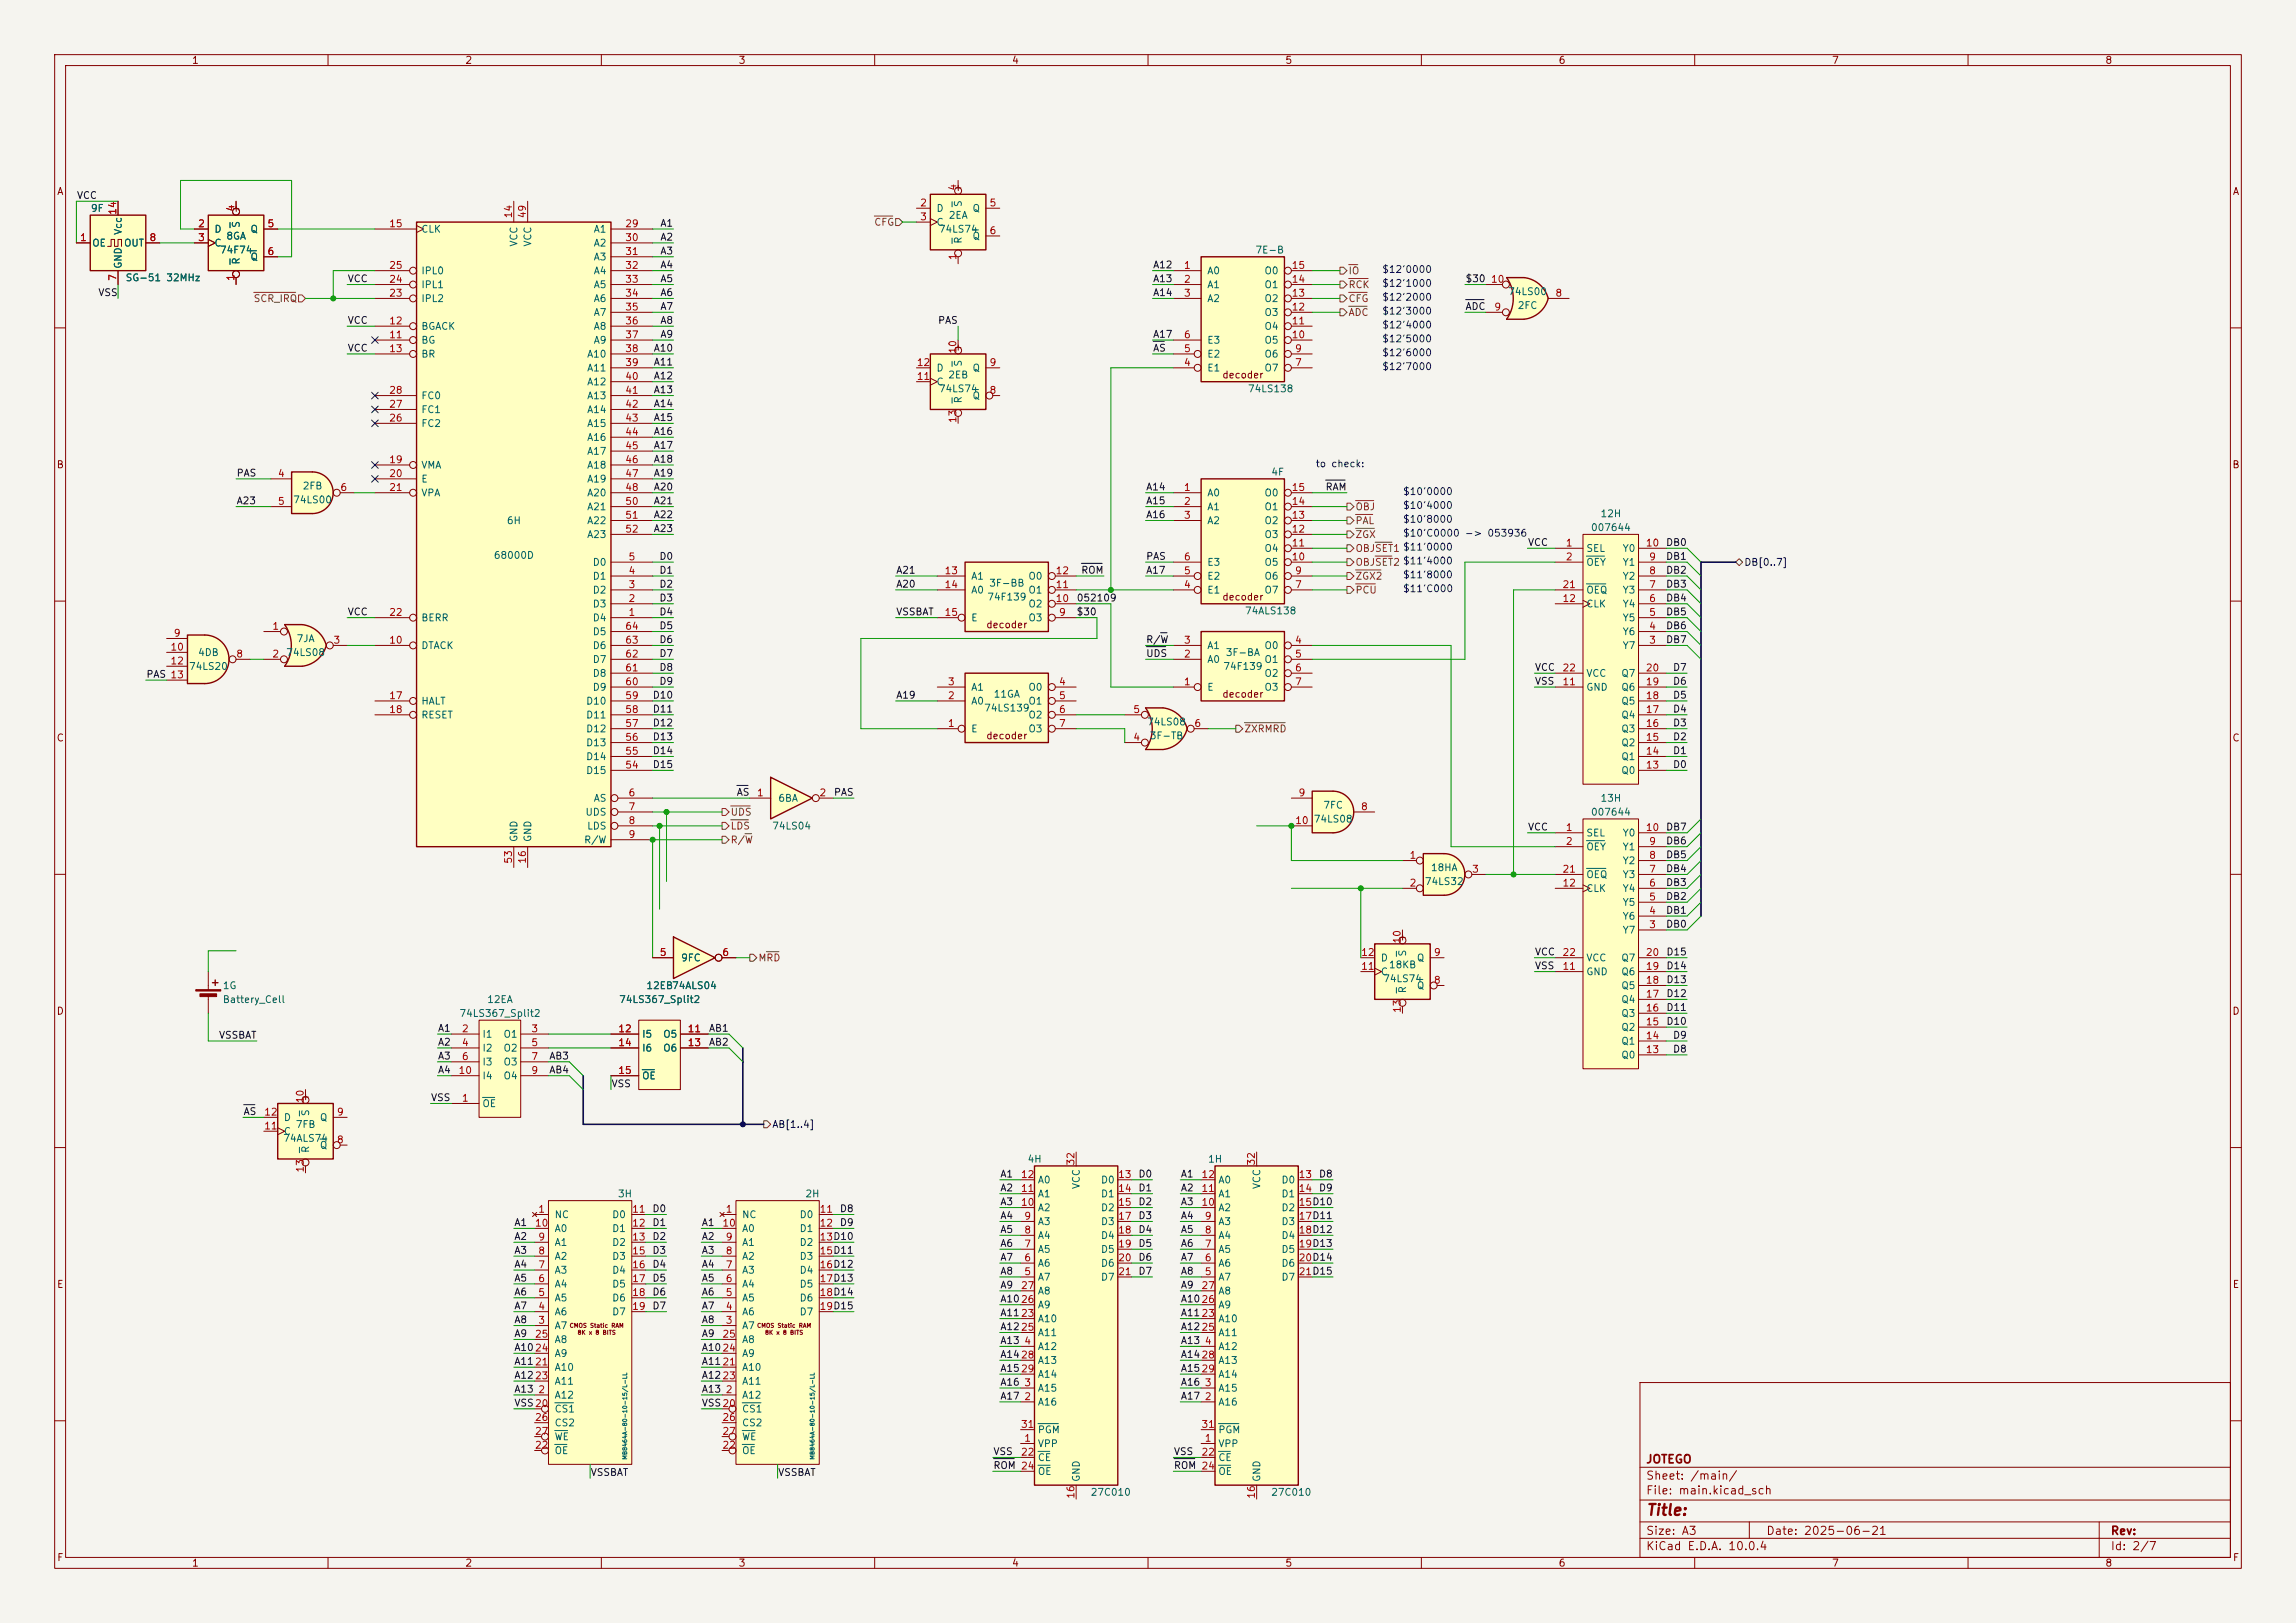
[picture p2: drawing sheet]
<svg xmlns="http://www.w3.org/2000/svg" width="420mm" height="297mm" viewBox="0 0 420 297" stroke-linecap="round" stroke-linejoin="round" font-family="sans-serif">
<defs><g id="words">
<text font-size="2" fill="#840000" x="301" y="277.8">Title:</text>
<g font-size="1.5" fill="#840000">
<text x="301" y="268.1">JOTEGO</text>
<text x="301" y="273.8">File: main.kicad_sch</text>
<text x="301" y="271.1">Sheet: /main/</text>
<text x="301" y="281.2">Size: A3</text>
<text x="323" y="281.2">Date: 2025-06-21</text>
<text x="386" y="281.2">Rev:</text>
<text x="301" y="284">KiCad E.D.A. 10.0.4</text>
<text x="386" y="284">Id: 2/7</text>
</g>
<g font-size="1.3" fill="#840000">
<text x="35" y="12">1</text>
<text x="85" y="12">2</text>
<text x="135" y="12">3</text>
<text x="185" y="12">4</text>
<text x="235" y="12">5</text>
<text x="285" y="12">6</text>
<text x="335" y="12">7</text>
<text x="385" y="12">8</text>
<text x="10.3" y="36">A</text>
<text x="174.4" y="35.3">+</text>
<text x="408.3" y="36">A</text>
<text x="42.3" y="39.1">+</text>
<text x="174.4" y="64.5">+</text>
<text x="223.5" y="69.6">decoder</text>
<text x="10.3" y="86">B</text>
<text x="408.2" y="86">B</text>
<text x="223.5" y="110.2">decoder</text>
<text x="180.3" y="115.3">decoder</text>
<text x="223.5" y="128">decoder</text>
<text x="10.3" y="136">C</text>
<text x="180.3" y="135.6">decoder</text>
<text x="408.2" y="136">C</text>
<text x="255.7" y="172.4">+</text>
<text x="10.3" y="186">D</text>
<text x="408.2" y="186">D</text>
<text x="55" y="201.6">+</text>
<text x="10.3" y="236">E</text>
<text x="408.3" y="236">E</text>
<text x="10.3" y="286">F</text>
<text x="35" y="287">1</text>
<text x="85" y="287">2</text>
<text x="135" y="287">3</text>
<text x="185" y="287">4</text>
<text x="235" y="287">5</text>
<text x="285" y="287">6</text>
<text x="335" y="287">7</text>
<text x="385" y="287">8</text>
<text x="408.3" y="286">F</text>
</g>
<g font-size="1.3" fill="#a90000">
<text x="175.2" y="35" transform="rotate(-90 175.2 35)">4</text>
<text x="21.6" y="39.4" transform="rotate(-90 21.6 39.4)">14</text>
<text x="36.1" y="41.9">2</text>
<text x="43.2" y="38.8" transform="rotate(-90 43.2 38.8)">4</text>
<text x="48.8" y="41.9">5</text>
<text x="71.1" y="41.9">15</text>
<text x="94" y="40" transform="rotate(-90 94 40)">14</text>
<text x="96.5" y="40" transform="rotate(-90 96.5 40)">49</text>
<text x="114.3" y="41.9">29</text>
<text x="168.2" y="38.1">2</text>
<text x="168.2" y="40.6">3</text>
<text x="180.9" y="38.1">5</text>
<text x="14.5" y="44.4">1</text>
<text x="27.2" y="44.4">8</text>
<text x="36.1" y="44.4">3</text>
<text x="48.8" y="47">6</text>
<text x="114.3" y="44.4">30</text>
<text x="114.3" y="47">31</text>
<text x="175.2" y="47.7" transform="rotate(-90 175.2 47.7)">1</text>
<text x="180.9" y="43.2">6</text>
<text x="21.6" y="51.5" transform="rotate(-90 21.6 51.5)">7</text>
<text x="43.2" y="51.5" transform="rotate(-90 43.2 51.5)">1</text>
<text x="71.1" y="52">24</text>
<text x="71.1" y="49.5">25</text>
<text x="114.3" y="49.5">32</text>
<text x="114.3" y="52">33</text>
<text x="216.5" y="49.5">1</text>
<text x="216.5" y="52">2</text>
<text x="236.2" y="52">14</text>
<text x="236.2" y="49.5">15</text>
<text x="272.6" y="52">10</text>
<text x="71.1" y="59.7">12</text>
<text x="71.1" y="54.6">23</text>
<text x="114.3" y="54.6">34</text>
<text x="114.3" y="57.1">35</text>
<text x="114.3" y="59.7">36</text>
<text x="216.5" y="54.6">3</text>
<text x="236.2" y="59.7">11</text>
<text x="236.2" y="57.1">12</text>
<text x="236.2" y="54.6">13</text>
<text x="273.2" y="57.1">9</text>
<text x="284.4" y="54.6">8</text>
<text x="71.1" y="62.2">11</text>
<text x="71.1" y="64.7">13</text>
<text x="114.3" y="62.2">37</text>
<text x="114.3" y="64.7">38</text>
<text x="175.2" y="64.8" transform="rotate(-90 175.2 64.8)">10</text>
<text x="216.5" y="64.7">5</text>
<text x="216.5" y="62.2">6</text>
<text x="236.2" y="62.2">10</text>
<text x="236.8" y="64.7">9</text>
<text x="114.3" y="67.3">39</text>
<text x="114.3" y="69.8">40</text>
<text x="167.6" y="69.8">11</text>
<text x="167.6" y="67.3">12</text>
<text x="180.9" y="67.3">9</text>
<text x="216.5" y="67.3">4</text>
<text x="236.8" y="67.3">7</text>
<text x="71.1" y="77.4">26</text>
<text x="71.1" y="74.9">27</text>
<text x="71.1" y="72.4">28</text>
<text x="114.3" y="72.4">41</text>
<text x="114.3" y="74.9">42</text>
<text x="114.3" y="77.4">43</text>
<text x="175.2" y="77.5" transform="rotate(-90 175.2 77.5)">13</text>
<text x="180.9" y="72.4">8</text>
<text x="114.3" y="80">44</text>
<text x="114.3" y="82.5">45</text>
<text x="50.7" y="87.6">4</text>
<text x="71.1" y="85.1">19</text>
<text x="71.1" y="87.6">20</text>
<text x="114.3" y="85.1">46</text>
<text x="114.3" y="87.6">47</text>
<text x="50.7" y="92.7">5</text>
<text x="62.2" y="90.1">6</text>
<text x="71.1" y="90.1">21</text>
<text x="114.3" y="90.1">48</text>
<text x="114.3" y="92.7">50</text>
<text x="114.3" y="95.2">51</text>
<text x="216.5" y="90.1">1</text>
<text x="216.5" y="92.7">2</text>
<text x="216.5" y="95.2">3</text>
<text x="236.2" y="95.2">13</text>
<text x="236.2" y="92.7">14</text>
<text x="236.2" y="90.1">15</text>
<text x="114.3" y="97.8">52</text>
<text x="236.2" y="100.3">11</text>
<text x="236.2" y="97.8">12</text>
<text x="286.3" y="100.3">1</text>
<text x="300.9" y="100.3">10</text>
<text x="114.9" y="107.9">3</text>
<text x="114.9" y="105.4">4</text>
<text x="114.9" y="102.8">5</text>
<text x="172.7" y="105.4">13</text>
<text x="172.7" y="107.9">14</text>
<text x="193" y="107.9">11</text>
<text x="193" y="105.4">12</text>
<text x="216.5" y="107.9">4</text>
<text x="216.5" y="105.4">5</text>
<text x="216.5" y="102.8">6</text>
<text x="236.2" y="102.8">10</text>
<text x="236.8" y="107.9">7</text>
<text x="236.8" y="105.4">9</text>
<text x="285.7" y="107.9">21</text>
<text x="286.3" y="102.8">2</text>
<text x="301.6" y="107.9">7</text>
<text x="301.6" y="105.4">8</text>
<text x="301.6" y="102.8">9</text>
<text x="71.1" y="113">22</text>
<text x="114.9" y="113">1</text>
<text x="114.9" y="110.5">2</text>
<text x="172.7" y="113">15</text>
<text x="193" y="110.5">10</text>
<text x="193.6" y="113">9</text>
<text x="285.7" y="110.5">12</text>
<text x="301.6" y="113">5</text>
<text x="301.6" y="110.5">6</text>
<text x="31.1" y="119.4">10</text>
<text x="31.7" y="116.8">9</text>
<text x="49.7" y="115.5">1</text>
<text x="60.9" y="118.1">3</text>
<text x="71.1" y="118.1">10</text>
<text x="114.3" y="118.1">63</text>
<text x="114.3" y="115.5">64</text>
<text x="216.5" y="118.1">3</text>
<text x="236.8" y="118.1">4</text>
<text x="301.6" y="118.1">3</text>
<text x="301.6" y="115.5">4</text>
<text x="31.1" y="121.9">12</text>
<text x="43.1" y="120.6">8</text>
<text x="49.7" y="120.6">2</text>
<text x="114.3" y="125.7">60</text>
<text x="114.3" y="123.2">61</text>
<text x="114.3" y="120.6">62</text>
<text x="173.3" y="125.7">3</text>
<text x="193.6" y="125.7">4</text>
<text x="216.5" y="125.7">1</text>
<text x="216.5" y="120.6">2</text>
<text x="236.8" y="120.6">5</text>
<text x="236.8" y="123.2">6</text>
<text x="236.8" y="125.7">7</text>
<text x="285.7" y="125.7">11</text>
<text x="285.7" y="123.2">22</text>
<text x="300.9" y="125.7">19</text>
<text x="300.9" y="123.2">20</text>
<text x="71.1" y="128.2">17</text>
<text x="71.1" y="130.8">18</text>
<text x="114.3" y="130.8">58</text>
<text x="114.3" y="128.2">59</text>
<text x="173.3" y="128.2">2</text>
<text x="193.6" y="128.2">5</text>
<text x="193.6" y="130.8">6</text>
<text x="207.2" y="130.8">5</text>
<text x="300.9" y="130.8">17</text>
<text x="300.9" y="128.2">18</text>
<text x="114.3" y="135.9">56</text>
<text x="114.3" y="133.3">57</text>
<text x="173.3" y="133.3">1</text>
<text x="193.6" y="133.3">7</text>
<text x="207.2" y="135.9">4</text>
<text x="218.4" y="133.3">6</text>
<text x="300.9" y="135.9">15</text>
<text x="300.9" y="133.3">16</text>
<text x="114.3" y="140.9">54</text>
<text x="114.3" y="138.4">55</text>
<text x="300.9" y="140.9">13</text>
<text x="300.9" y="138.4">14</text>
<text x="114.9" y="146">6</text>
<text x="114.9" y="148.6">7</text>
<text x="138.4" y="146">1</text>
<text x="149.8" y="146">2</text>
<text x="237.4" y="146">9</text>
<text x="248.8" y="148.6">8</text>
<text x="114.9" y="151.1">8</text>
<text x="114.9" y="153.6">9</text>
<text x="236.8" y="151.1">10</text>
<text x="286.3" y="152.4">1</text>
<text x="286.3" y="154.9">2</text>
<text x="300.9" y="152.4">10</text>
<text x="301.6" y="154.9">9</text>
<text x="94" y="158.2" transform="rotate(-90 94 158.2)">53</text>
<text x="96.5" y="158.2" transform="rotate(-90 96.5 158.2)">16</text>
<text x="257.7" y="157.5">1</text>
<text x="269.2" y="160">3</text>
<text x="285.7" y="160">21</text>
<text x="301.6" y="160">7</text>
<text x="301.6" y="157.5">8</text>
<text x="257.7" y="162.5">2</text>
<text x="285.7" y="162.5">12</text>
<text x="301.6" y="167.6">4</text>
<text x="301.6" y="165.1">5</text>
<text x="301.6" y="162.5">6</text>
<text x="256.5" y="172.8" transform="rotate(-90 256.5 172.8)">10</text>
<text x="301.6" y="170.2">3</text>
<text x="120.6" y="175.2">5</text>
<text x="132" y="175.2">6</text>
<text x="248.9" y="177.8">11</text>
<text x="248.9" y="175.2">12</text>
<text x="262.2" y="175.2">9</text>
<text x="285.7" y="177.8">11</text>
<text x="285.7" y="175.2">22</text>
<text x="300.9" y="177.8">19</text>
<text x="300.9" y="175.2">20</text>
<text x="256.5" y="185.5" transform="rotate(-90 256.5 185.5)">13</text>
<text x="262.2" y="180.3">8</text>
<text x="300.9" y="185.4">16</text>
<text x="300.9" y="182.9">17</text>
<text x="300.9" y="180.3">18</text>
<text x="84.4" y="189.2">2</text>
<text x="84.4" y="191.7">4</text>
<text x="97.1" y="189.2">3</text>
<text x="97.1" y="191.7">5</text>
<text x="113" y="189.2">12</text>
<text x="113" y="191.7">14</text>
<text x="125.7" y="189.2">11</text>
<text x="125.7" y="191.7">13</text>
<text x="300.9" y="190.5">14</text>
<text x="300.9" y="187.9">15</text>
<text x="83.8" y="196.8">10</text>
<text x="84.4" y="194.3">6</text>
<text x="97.1" y="194.3">7</text>
<text x="97.1" y="196.8">9</text>
<text x="113" y="196.8">15</text>
<text x="300.9" y="193">13</text>
<text x="55.9" y="202" transform="rotate(-90 55.9 202)">10</text>
<text x="84.4" y="201.9">1</text>
<text x="48.2" y="207">11</text>
<text x="48.2" y="204.4">12</text>
<text x="61.5" y="209.5">8</text>
<text x="61.5" y="204.4">9</text>
<text x="55.9" y="214.7" transform="rotate(-90 55.9 214.7)">13</text>
<text x="186.6" y="215.9">12</text>
<text x="196.8" y="213.4" transform="rotate(-90 196.8 213.4)">32</text>
<text x="204.4" y="215.9">13</text>
<text x="219.7" y="215.9">12</text>
<text x="229.8" y="213.4" transform="rotate(-90 229.8 213.4)">32</text>
<text x="237.4" y="215.9">13</text>
<text x="186.6" y="221">10</text>
<text x="186.6" y="218.4">11</text>
<text x="204.4" y="218.4">14</text>
<text x="204.4" y="221">15</text>
<text x="219.7" y="221">10</text>
<text x="219.7" y="218.4">11</text>
<text x="237.4" y="218.4">14</text>
<text x="237.4" y="221">15D10</text>
<text x="97.7" y="224.8">10</text>
<text x="98.4" y="222.2">1</text>
<text x="98.4" y="227.3">9</text>
<text x="115.5" y="222.2">11</text>
<text x="115.5" y="224.8">12</text>
<text x="115.5" y="227.3">13</text>
<text x="132" y="224.8">10</text>
<text x="132.6" y="222.2">1</text>
<text x="132.6" y="227.3">9</text>
<text x="149.8" y="222.2">11</text>
<text x="149.8" y="224.8">12</text>
<text x="149.8" y="227.3">13D10</text>
<text x="187.3" y="226">8</text>
<text x="187.3" y="223.5">9</text>
<text x="204.4" y="223.5">17</text>
<text x="204.4" y="226">18</text>
<text x="220.3" y="226">8</text>
<text x="220.3" y="223.5">9</text>
<text x="237.4" y="223.5">17D11</text>
<text x="237.4" y="226">18D12</text>
<text x="98.4" y="232.4">7</text>
<text x="98.4" y="229.8">8</text>
<text x="115.5" y="229.8">15</text>
<text x="115.5" y="232.4">16</text>
<text x="132.6" y="232.4">7</text>
<text x="132.6" y="229.8">8</text>
<text x="149.8" y="229.8">15D11</text>
<text x="149.8" y="232.4">16D12</text>
<text x="187.3" y="233.7">5</text>
<text x="187.3" y="231.1">6</text>
<text x="187.3" y="228.6">7</text>
<text x="204.4" y="228.6">19</text>
<text x="204.4" y="231.1">20</text>
<text x="204.4" y="233.7">21</text>
<text x="220.3" y="233.7">5</text>
<text x="220.3" y="231.1">6</text>
<text x="220.3" y="228.6">7</text>
<text x="237.4" y="228.6">19D13</text>
<text x="237.4" y="231.1">20D14</text>
<text x="237.4" y="233.7">21D15</text>
<text x="98.4" y="237.5">5</text>
<text x="98.4" y="234.9">6</text>
<text x="115.5" y="234.9">17</text>
<text x="115.5" y="237.5">18</text>
<text x="132.6" y="237.5">5</text>
<text x="132.6" y="234.9">6</text>
<text x="149.8" y="234.9">17D13</text>
<text x="149.8" y="237.5">18D14</text>
<text x="186.6" y="236.2">27</text>
<text x="219.7" y="236.2">27</text>
<text x="97.7" y="245.1">25</text>
<text x="98.4" y="242.5">3</text>
<text x="98.4" y="240">4</text>
<text x="115.5" y="240">19</text>
<text x="132" y="245.1">25</text>
<text x="132.6" y="242.5">3</text>
<text x="132.6" y="240">4</text>
<text x="149.8" y="240">19D15</text>
<text x="187.3" y="246.4">4</text>
<text x="220.3" y="246.4">4</text>
<text x="98.4" y="255.2">2</text>
<text x="132.6" y="255.2">2</text>
<text x="187.3" y="256.5">2</text>
<text x="187.3" y="254">3</text>
<text x="220.3" y="256.5">2</text>
<text x="220.3" y="254">3</text>
<text x="97.7" y="260.3">26</text>
<text x="97.7" y="262.9">27</text>
<text x="132" y="260.3">26</text>
<text x="132" y="262.9">27</text>
<text x="186.6" y="261.6">31</text>
<text x="219.7" y="261.6">31</text>
<text x="97.7" y="265.4">22</text>
<text x="132" y="265.4">22</text>
<text x="186.6" y="266.7">22</text>
<text x="187.3" y="264.1">1</text>
<text x="219.7" y="266.7">22</text>
<text x="220.3" y="264.1">1</text>
<text x="196.8" y="274.4" transform="rotate(-90 196.8 274.4)">16</text>
<text x="229.8" y="274.4" transform="rotate(-90 229.8 274.4)">16</text>
</g>
<g font-size="1.3" fill="#0f0f0f">
<text x="14" y="36.7">VCC</text>
<text x="120.7" y="41.8">A1</text>
<text x="120.7" y="44.3">A2</text>
<text x="120.7" y="46.9">A3</text>
<text x="63.5" y="51.9">VCC</text>
<text x="120.7" y="51.9">A5</text>
<text x="120.7" y="49.4">A4</text>
<text x="210.8" y="49.4">A12</text>
<text x="210.8" y="51.9">A13</text>
<text x="268" y="51.9">$30</text>
<text x="17.9" y="54.5">VSS</text>
<text x="63.5" y="59.6">VCC</text>
<text x="120.7" y="54.5">A6</text>
<text x="120.7" y="59.6">A8</text>
<text x="120.7" y="57">A7</text>
<text x="171.5" y="59.6">PAS</text>
<text x="210.8" y="54.5">A14</text>
<text x="268" y="57">ADC</text>
<text x="63.5" y="64.6">VCC</text>
<text x="119.5" y="64.6">A10</text>
<text x="120.7" y="62.1">A9</text>
<text x="210.8" y="62.1">A17</text>
<text x="210.8" y="64.6">AS</text>
<text x="119.5" y="69.7">A12</text>
<text x="119.5" y="67.2">A11</text>
<text x="119.5" y="74.8">A14</text>
<text x="119.5" y="77.3">A15</text>
<text x="119.5" y="72.3">A13</text>
<text x="119.5" y="79.9">A16</text>
<text x="119.5" y="82.4">A17</text>
<text x="43.2" y="87.5">PAS</text>
<text x="119.5" y="87.5">A19</text>
<text x="119.5" y="85">A18</text>
<text x="43.2" y="92.6">A23</text>
<text x="119.5" y="90">A20</text>
<text x="119.5" y="95.1">A22</text>
<text x="119.5" y="92.6">A21</text>
<text x="209.5" y="90">A14</text>
<text x="209.5" y="95.1">A16</text>
<text x="209.5" y="92.6">A15</text>
<text x="242.4" y="90">RAM</text>
<text x="119.5" y="97.7">A23</text>
<text x="279.4" y="100.2">VCC</text>
<text x="304.7" y="100.2">DB0</text>
<text x="120.5" y="102.7">D0</text>
<text x="120.5" y="105.3">D1</text>
<text x="120.5" y="107.8">D2</text>
<text x="163.8" y="105.3">A21</text>
<text x="163.8" y="107.8">A20</text>
<text x="197.7" y="105.3">ROM</text>
<text x="209.5" y="105.3">A17</text>
<text x="209.5" y="102.7">PAS</text>
<text x="304.7" y="102.7">DB1</text>
<text x="304.7" y="105.3">DB2</text>
<text x="304.7" y="107.8">DB3</text>
<text x="63.5" y="112.9">VCC</text>
<text x="120.5" y="112.9">D4</text>
<text x="120.5" y="110.4">D3</text>
<text x="163.8" y="112.9">VSSBAT</text>
<text x="196.8" y="112.9">$30</text>
<text x="196.8" y="110.4">052109</text>
<text x="304.7" y="110.4">DB4</text>
<text x="304.7" y="112.9">DB5</text>
<text x="120.5" y="115.4">D5</text>
<text x="120.5" y="118">D6</text>
<text x="209.5" y="118">R/W</text>
<text x="304.7" y="115.4">DB6</text>
<text x="304.7" y="118">DB7</text>
<text x="26.7" y="124.3">PAS 13</text>
<text x="120.5" y="125.6">D9</text>
<text x="120.5" y="123.1">D8</text>
<text x="120.5" y="120.5">D7</text>
<text x="209.5" y="120.5">UDS</text>
<text x="280.7" y="123.1">VCC</text>
<text x="280.7" y="125.6">VSS</text>
<text x="305.9" y="123.1">D7</text>
<text x="305.9" y="125.6">D6</text>
<text x="119.3" y="130.7">D11</text>
<text x="119.3" y="128.1">D10</text>
<text x="163.8" y="128.1">A19</text>
<text x="305.9" y="128.1">D5</text>
<text x="305.9" y="130.7">D4</text>
<text x="119.3" y="133.2">D12</text>
<text x="119.3" y="135.8">D13</text>
<text x="305.9" y="133.2">D3</text>
<text x="305.9" y="135.8">D2</text>
<text x="119.3" y="138.3">D14</text>
<text x="119.3" y="140.8">D15</text>
<text x="305.9" y="138.3">D1</text>
<text x="305.9" y="140.8">D0</text>
<text x="134.7" y="145.9">AS</text>
<text x="152.4" y="145.9">PAS</text>
<text x="279.4" y="152.3">VCC</text>
<text x="304.7" y="152.3">DB7</text>
<text x="304.7" y="154.8">DB6</text>
<text x="304.7" y="157.4">DB5</text>
<text x="304.7" y="159.9">DB4</text>
<text x="304.7" y="167.5">DB1</text>
<text x="304.7" y="165">DB2</text>
<text x="304.7" y="162.4">DB3</text>
<text x="304.7" y="170.1">DB0</text>
<text x="280.7" y="177.7">VSS</text>
<text x="280.7" y="175.1">VCC</text>
<text x="304.7" y="177.7">D14</text>
<text x="304.7" y="175.1">D15</text>
<text x="304.7" y="180.2">D13</text>
<text x="304.7" y="185.3">D11</text>
<text x="304.7" y="182.8">D12</text>
<text x="40" y="190.4">VSSBAT</text>
<text x="80" y="191.6">A2</text>
<text x="80" y="189.1">A1</text>
<text x="129.6" y="191.6">AB2</text>
<text x="129.6" y="189.1">AB1</text>
<text x="304.7" y="187.8">D10</text>
<text x="305.9" y="190.4">D9</text>
<text x="80" y="196.7">A4</text>
<text x="80" y="194.2">A3</text>
<text x="100.4" y="196.7">AB4</text>
<text x="100.4" y="194.2">AB3</text>
<text x="305.9" y="192.9">D8</text>
<text x="78.7" y="201.8">VSS</text>
<text x="111.8" y="199.3">VSS</text>
<text x="44.4" y="204.3">AS</text>
<text x="182.9" y="215.8">A1</text>
<text x="208.1" y="215.8">D0</text>
<text x="215.9" y="215.8">A1</text>
<text x="241.2" y="215.8">D8</text>
<text x="182.9" y="218.3">A2</text>
<text x="182.9" y="220.9">A3</text>
<text x="208.1" y="218.3">D1</text>
<text x="208.1" y="220.9">D2</text>
<text x="215.9" y="218.3">A2</text>
<text x="215.9" y="220.9">A3</text>
<text x="241.2" y="218.3">D9</text>
<text x="94" y="224.7">A1</text>
<text x="94" y="227.2">A2</text>
<text x="119.2" y="227.2">D2</text>
<text x="119.2" y="222.1">D0</text>
<text x="119.2" y="224.7">D1</text>
<text x="128.3" y="224.7">A1</text>
<text x="128.3" y="227.2">A2</text>
<text x="153.5" y="224.7">D9</text>
<text x="153.5" y="222.1">D8</text>
<text x="182.9" y="225.9">A5</text>
<text x="182.9" y="223.4">A4</text>
<text x="208.1" y="225.9">D4</text>
<text x="208.1" y="223.4">D3</text>
<text x="215.9" y="223.4">A4</text>
<text x="215.9" y="225.9">A5</text>
<text x="94" y="229.7">A3</text>
<text x="94" y="232.3">A4</text>
<text x="119.2" y="229.7">D3</text>
<text x="119.2" y="232.3">D4</text>
<text x="128.3" y="229.7">A3</text>
<text x="128.3" y="232.3">A4</text>
<text x="182.9" y="228.5">A6</text>
<text x="182.9" y="231">A7</text>
<text x="182.9" y="233.6">A8</text>
<text x="208.1" y="233.6">D7</text>
<text x="208.1" y="231">D6</text>
<text x="208.1" y="228.5">D5</text>
<text x="215.9" y="231">A7</text>
<text x="215.9" y="233.6">A8</text>
<text x="215.9" y="228.5">A6</text>
<text x="94" y="237.4">A6</text>
<text x="94" y="234.8">A5</text>
<text x="94" y="239.9">A7</text>
<text x="119.2" y="237.4">D6</text>
<text x="119.2" y="234.8">D5</text>
<text x="119.2" y="239.9">D7</text>
<text x="128.3" y="234.8">A5</text>
<text x="128.3" y="237.4">A6</text>
<text x="128.3" y="239.9">A7</text>
<text x="182.9" y="236.1">A9</text>
<text x="182.9" y="238.6">A1026</text>
<text x="215.9" y="238.6">A1026</text>
<text x="215.9" y="236.1">A9</text>
<text x="94" y="242.4">A8</text>
<text x="94" y="245">A9</text>
<text x="128.3" y="245">A9</text>
<text x="128.3" y="242.4">A8</text>
<text x="182.9" y="243.7">A1225</text>
<text x="182.9" y="241.2">A1123</text>
<text x="215.9" y="243.7">A1225</text>
<text x="215.9" y="241.2">A1123</text>
<text x="94" y="250.1">A1121</text>
<text x="94" y="247.5">A1024</text>
<text x="128.3" y="250.1">A1121</text>
<text x="128.3" y="247.5">A1024</text>
<text x="182.9" y="248.8">A1428</text>
<text x="182.9" y="251.3">A1529</text>
<text x="182.9" y="246.3">A13</text>
<text x="215.9" y="246.3">A13</text>
<text x="215.9" y="248.8">A1428</text>
<text x="215.9" y="251.3">A1529</text>
<text x="94" y="252.6">A1223</text>
<text x="94" y="257.7">VSS20</text>
<text x="94" y="255.1">A13</text>
<text x="128.3" y="252.6">A1223</text>
<text x="128.3" y="255.1">A13</text>
<text x="128.3" y="257.7">VSS20</text>
<text x="182.9" y="253.9">A16</text>
<text x="182.9" y="256.4">A17</text>
<text x="215.9" y="256.4">A17</text>
<text x="215.9" y="253.9">A16</text>
<text x="181.6" y="266.6">VSS</text>
<text x="181.6" y="269.1">ROM 24</text>
<text x="214.6" y="269.1">ROM 24</text>
<text x="214.6" y="266.6">VSS</text>
<text x="107.9" y="270.4">VSSBAT</text>
<text x="142.2" y="270.4">VSSBAT</text>
</g>
<g font-size="1.3" fill="#006464">
<text x="16.5" y="39.1">9F</text>
<text x="44.2" y="41.8" transform="rotate(-90 44.2 41.8)">S</text>
<text x="171.2" y="39.1">D</text>
<text x="171.2" y="41.6">C</text>
<text x="173.4" y="40.3">2EA</text>
<text x="176.2" y="38" transform="rotate(-90 176.2 38)">S</text>
<text x="177.8" y="39.1">Q</text>
<text x="16.8" y="45.4">OE</text>
<text x="22.6" y="43.1" transform="rotate(-90 22.6 43.1)">Vcc</text>
<text x="22.6" y="45.4">OUT</text>
<text x="39.1" y="42.9">D</text>
<text x="39.1" y="45.4">C</text>
<text x="40.1" y="46.7">74F74</text>
<text x="41.3" y="44.2">8GA</text>
<text x="45.7" y="42.9">Q</text>
<text x="45.7" y="48">Q</text>
<text x="77" y="42.9">CLK</text>
<text x="95" y="45.2" transform="rotate(-90 95 45.2)">VCC</text>
<text x="97.5" y="45.2" transform="rotate(-90 97.5 45.2)">VCC</text>
<text x="108.5" y="42.9">A1</text>
<text x="108.5" y="45.4">A2</text>
<text x="108.5" y="48">A3</text>
<text x="171.6" y="42.9">74LS74</text>
<text x="176.2" y="44.7" transform="rotate(-90 176.2 44.7)">R</text>
<text x="177.8" y="44.2">Q</text>
<text x="229.5" y="46.7">7E-B</text>
<text x="22.6" y="49.3" transform="rotate(-90 22.6 49.3)">GND</text>
<text x="22.9" y="51.8">SG-51 32MHz</text>
<text x="44.2" y="48.5" transform="rotate(-90 44.2 48.5)">R</text>
<text x="77" y="53">IPL1</text>
<text x="77" y="50.5">IPL0</text>
<text x="108.5" y="50.5">A4</text>
<text x="108.5" y="53">A5</text>
<text x="220.7" y="50.5">A0</text>
<text x="220.7" y="53">A1</text>
<text x="231.2" y="53">O1</text>
<text x="231.2" y="50.5">O0</text>
<text x="77" y="55.6">IPL2</text>
<text x="108.5" y="55.6">A6</text>
<text x="108.5" y="58.1">A7</text>
<text x="220.7" y="55.6">A2</text>
<text x="231.2" y="58.1">O3</text>
<text x="231.2" y="55.6">O2</text>
<text x="275.8" y="54.3">74LS00</text>
<text x="277.5" y="56.9">2FC</text>
<text x="77" y="63.2">BG</text>
<text x="77" y="60.7">BGACK</text>
<text x="77" y="65.7">BR</text>
<text x="107.3" y="65.7">A10</text>
<text x="108.5" y="60.7">A8</text>
<text x="108.5" y="63.2">A9</text>
<text x="220.7" y="65.7">E2</text>
<text x="220.7" y="63.2">E3</text>
<text x="231.2" y="65.7">O6</text>
<text x="231.2" y="63.2">O5</text>
<text x="231.2" y="60.7">O4</text>
<text x="107.3" y="68.3">A11</text>
<text x="107.3" y="70.8">A12</text>
<text x="171.2" y="70.8">C</text>
<text x="171.2" y="68.3">D</text>
<text x="173.3" y="69.6">2EB</text>
<text x="176.2" y="67.2" transform="rotate(-90 176.2 67.2)">S</text>
<text x="177.8" y="68.3">Q</text>
<text x="220.7" y="68.3">E1</text>
<text x="231.2" y="68.3">O7</text>
<text x="77" y="75.9">FC1</text>
<text x="77" y="73.4">FC0</text>
<text x="107.3" y="73.4">A13</text>
<text x="107.3" y="75.9">A14</text>
<text x="171.6" y="72.1">74LS74</text>
<text x="176.2" y="73.9" transform="rotate(-90 176.2 73.9)">R</text>
<text x="177.8" y="73.4">Q</text>
<text x="228.2" y="72.1">74LS138</text>
<text x="77" y="78.4">FC2</text>
<text x="107.3" y="78.4">A15</text>
<text x="107.3" y="81">A16</text>
<text x="107.3" y="83.5">A17</text>
<text x="55.3" y="89.9">2FB</text>
<text x="77" y="86.1">VMA</text>
<text x="77" y="88.6">E</text>
<text x="107.3" y="86.1">A18</text>
<text x="107.3" y="88.6">A19</text>
<text x="232.4" y="87.3">4F</text>
<text x="53.5" y="92.4">74LS00</text>
<text x="77" y="91.1">VPA</text>
<text x="107.3" y="91.1">A20</text>
<text x="107.3" y="93.7">A21</text>
<text x="220.7" y="91.1">A0</text>
<text x="220.7" y="93.7">A1</text>
<text x="231.2" y="93.7">O1</text>
<text x="231.2" y="91.1">O0</text>
<text x="292.7" y="95">12H</text>
<text x="92.6" y="96.2">6H</text>
<text x="107.3" y="96.2">A22</text>
<text x="107.3" y="98.8">A23</text>
<text x="220.7" y="96.2">A2</text>
<text x="231.2" y="101.3">O4</text>
<text x="231.2" y="98.8">O3</text>
<text x="231.2" y="96.2">O2</text>
<text x="290.1" y="101.3">SEL</text>
<text x="290.9" y="97.5">007644</text>
<text x="296.7" y="101.3">Y0</text>
<text x="90.2" y="102.6">68000D</text>
<text x="108.3" y="106.4">D1</text>
<text x="108.3" y="103.8">D0</text>
<text x="177.5" y="106.4">A1</text>
<text x="180.8" y="107.7">3F-BB</text>
<text x="188" y="106.4">O0</text>
<text x="220.7" y="106.4">E2</text>
<text x="220.7" y="103.8">E3</text>
<text x="231.2" y="106.4">O6</text>
<text x="231.2" y="103.8">O5</text>
<text x="290.1" y="103.8">OEY</text>
<text x="296.7" y="106.4">Y2</text>
<text x="296.7" y="103.8">Y1</text>
<text x="108.3" y="111.5">D3</text>
<text x="108.3" y="108.9">D2</text>
<text x="177.5" y="108.9">A0</text>
<text x="180.5" y="110.2">74F139</text>
<text x="188" y="111.5">O2</text>
<text x="188" y="108.9">O1</text>
<text x="220.7" y="108.9">E1</text>
<text x="227.6" y="112.7">74ALS138</text>
<text x="231.2" y="108.9">O7</text>
<text x="290.1" y="111.5">CLK</text>
<text x="290.1" y="108.9">OEQ</text>
<text x="296.7" y="111.5">Y4</text>
<text x="296.7" y="108.9">Y3</text>
<text x="54.1" y="117.8">7JA</text>
<text x="77" y="119.1">DTACK</text>
<text x="77" y="114">BERR</text>
<text x="108.3" y="114">D4</text>
<text x="108.3" y="119.1">D6</text>
<text x="108.3" y="116.5">D5</text>
<text x="177.5" y="114">E</text>
<text x="188" y="114">O3</text>
<text x="220.7" y="119.1">A1</text>
<text x="231.2" y="119.1">O0</text>
<text x="296.7" y="119.1">Y7</text>
<text x="296.7" y="116.5">Y6</text>
<text x="296.7" y="114">Y5</text>
<text x="34.5" y="122.9">74LS20</text>
<text x="36.1" y="120.4">4DB</text>
<text x="52.2" y="120.4">74LS08</text>
<text x="108.3" y="124.2">D8</text>
<text x="108.3" y="121.6">D7</text>
<text x="220.7" y="121.6">A0</text>
<text x="223.7" y="122.9">74F139</text>
<text x="224.1" y="120.4">3F-BA</text>
<text x="231.2" y="121.6">O1</text>
<text x="231.2" y="124.2">O2</text>
<text x="290.1" y="124.2">VCC</text>
<text x="296.5" y="124.2">Q7</text>
<text x="77" y="129.2">HALT</text>
<text x="77" y="131.8">RESET</text>
<text x="107.1" y="131.8">D11</text>
<text x="107.1" y="129.2">D10</text>
<text x="108.3" y="126.7">D9</text>
<text x="177.5" y="129.2">A0</text>
<text x="177.5" y="126.7">A1</text>
<text x="179.9" y="130.5">74LS139</text>
<text x="181.7" y="128">11GA</text>
<text x="188" y="126.7">O0</text>
<text x="188" y="129.2">O1</text>
<text x="188" y="131.8">O2</text>
<text x="220.7" y="126.7">E</text>
<text x="231.2" y="126.7">O3</text>
<text x="290.1" y="126.7">GND</text>
<text x="296.5" y="131.8">Q4</text>
<text x="296.5" y="129.2">Q5</text>
<text x="296.5" y="126.7">Q6</text>
<text x="107.1" y="136.9">D13</text>
<text x="107.1" y="134.3">D12</text>
<text x="177.5" y="134.3">E</text>
<text x="188" y="134.3">O3</text>
<text x="209.7" y="133.1">74LS08</text>
<text x="210.2" y="135.6">3F-TB</text>
<text x="296.5" y="136.9">Q2</text>
<text x="296.5" y="134.3">Q3</text>
<text x="107.1" y="141.9">D15</text>
<text x="107.1" y="139.4">D14</text>
<text x="296.5" y="141.9">Q0</text>
<text x="296.5" y="139.4">Q1</text>
<text x="107" y="149.6">UDS</text>
<text x="108.5" y="147">AS</text>
<text x="142.3" y="147">6BA</text>
<text x="242" y="148.3">7FC</text>
<text x="290.9" y="149.6">007644</text>
<text x="292.7" y="147">13H</text>
<text x="95" y="154.2" transform="rotate(-90 95 154.2)">GND</text>
<text x="97.5" y="154.2" transform="rotate(-90 97.5 154.2)">GND</text>
<text x="106.7" y="154.6">R/W</text>
<text x="107.3" y="152.1">LDS</text>
<text x="141.1" y="152.1">74LS04</text>
<text x="240.2" y="150.8">74LS08</text>
<text x="290.1" y="153.4">SEL</text>
<text x="290.1" y="155.9">OEY</text>
<text x="296.7" y="155.9">Y1</text>
<text x="296.7" y="153.4">Y0</text>
<text x="261.6" y="159.7">18HA</text>
<text x="290.1" y="161">OEQ</text>
<text x="296.7" y="161">Y3</text>
<text x="296.7" y="158.5">Y2</text>
<text x="260.5" y="162.3">74LS32</text>
<text x="290.1" y="163.5">CLK</text>
<text x="296.7" y="166.1">Y5</text>
<text x="296.7" y="163.5">Y4</text>
<text x="296.7" y="171.2">Y7</text>
<text x="296.7" y="168.6">Y6</text>
<text x="124.5" y="176.2">9FC</text>
<text x="252.5" y="178.8">C</text>
<text x="252.5" y="176.2">D</text>
<text x="254" y="177.5">18KB</text>
<text x="257.5" y="175.1" transform="rotate(-90 257.5 175.1)">S</text>
<text x="259.1" y="176.2">Q</text>
<text x="290.1" y="178.8">GND</text>
<text x="290.1" y="176.2">VCC</text>
<text x="296.5" y="178.8">Q6</text>
<text x="296.5" y="176.2">Q7</text>
<text x="40.6" y="181.3">1G</text>
<text x="40.6" y="183.9">Battery_Cell</text>
<text x="89" y="183.9">12EA</text>
<text x="113.1" y="183.9">74LS367_Split2</text>
<text x="118.1" y="181.3">12EB74ALS04</text>
<text x="252.9" y="180">74LS74</text>
<text x="257.5" y="181.9" transform="rotate(-90 257.5 181.9)">R</text>
<text x="259.1" y="181.3">Q</text>
<text x="296.5" y="183.9">Q4</text>
<text x="296.5" y="181.3">Q5</text>
<text x="83.9" y="186.4">74LS367_Split2</text>
<text x="88.1" y="190.2">I1</text>
<text x="92" y="190.2">O1</text>
<text x="117.3" y="190.2">I5</text>
<text x="121.2" y="190.2">O5</text>
<text x="296.5" y="191.5">Q1</text>
<text x="296.5" y="188.9">Q2</text>
<text x="296.5" y="186.4">Q3</text>
<text x="88.1" y="192.7">I2</text>
<text x="88.1" y="195.3">I3</text>
<text x="88.1" y="197.8">I4</text>
<text x="92" y="192.7">O2</text>
<text x="92" y="195.3">O3</text>
<text x="92" y="197.8">O4</text>
<text x="117.3" y="192.7">I6</text>
<text x="117.3" y="197.8">OE</text>
<text x="121.2" y="192.7">O6</text>
<text x="296.5" y="194">Q0</text>
<text x="88.1" y="202.9">OE</text>
<text x="51.7" y="209.3">74ALS74</text>
<text x="51.8" y="208">C</text>
<text x="51.8" y="205.4">D</text>
<text x="54" y="206.7">7FB</text>
<text x="56.9" y="204.4" transform="rotate(-90 56.9 204.4)">S</text>
<text x="58.4" y="205.4">Q</text>
<text x="56.9" y="211.1" transform="rotate(-90 56.9 211.1)">R</text>
<text x="58.4" y="210.5">Q</text>
<text x="187.9" y="213.1">4H</text>
<text x="220.9" y="213.1">1H</text>
<text x="112.9" y="219.4">3H</text>
<text x="147.2" y="219.4">2H</text>
<text x="189.7" y="222">A2</text>
<text x="189.7" y="219.4">A1</text>
<text x="189.7" y="216.9">A0</text>
<text x="197.8" y="217.7" transform="rotate(-90 197.8 217.7)">VCC</text>
<text x="201.3" y="216.9">D0</text>
<text x="201.3" y="219.4">D1</text>
<text x="201.3" y="222">D2</text>
<text x="222.8" y="222">A2</text>
<text x="222.8" y="219.4">A1</text>
<text x="222.8" y="216.9">A0</text>
<text x="230.8" y="217.7" transform="rotate(-90 230.8 217.7)">VCC</text>
<text x="234.3" y="216.9">D0</text>
<text x="234.3" y="219.4">D1</text>
<text x="234.3" y="222">D2</text>
<text x="101.3" y="223.2">NC</text>
<text x="101.3" y="225.8">A0</text>
<text x="111.9" y="223.2">D0</text>
<text x="111.9" y="225.8">D1</text>
<text x="135.6" y="223.2">NC</text>
<text x="135.6" y="225.8">A0</text>
<text x="146.2" y="223.2">D0</text>
<text x="146.2" y="225.8">D1</text>
<text x="189.7" y="227">A4</text>
<text x="189.7" y="224.5">A3</text>
<text x="201.3" y="224.5">D3</text>
<text x="201.3" y="227">D4</text>
<text x="222.8" y="227">A4</text>
<text x="222.8" y="224.5">A3</text>
<text x="234.3" y="224.5">D3</text>
<text x="234.3" y="227">D4</text>
<text x="101.3" y="233.4">A3</text>
<text x="101.3" y="230.8">A2</text>
<text x="101.3" y="228.3">A1</text>
<text x="111.9" y="228.3">D2</text>
<text x="111.9" y="230.8">D3</text>
<text x="111.9" y="233.4">D4</text>
<text x="135.6" y="233.4">A3</text>
<text x="135.6" y="230.8">A2</text>
<text x="135.6" y="228.3">A1</text>
<text x="146.2" y="228.3">D2</text>
<text x="146.2" y="230.8">D3</text>
<text x="146.2" y="233.4">D4</text>
<text x="189.7" y="232.1">A6</text>
<text x="189.7" y="229.6">A5</text>
<text x="201.3" y="229.6">D5</text>
<text x="201.3" y="232.1">D6</text>
<text x="222.8" y="232.1">A6</text>
<text x="222.8" y="229.6">A5</text>
<text x="234.3" y="229.6">D5</text>
<text x="234.3" y="232.1">D6</text>
<text x="101.3" y="238.5">A5</text>
<text x="101.3" y="235.9">A4</text>
<text x="111.9" y="235.9">D5</text>
<text x="111.9" y="238.5">D6</text>
<text x="135.6" y="238.5">A5</text>
<text x="135.6" y="235.9">A4</text>
<text x="146.2" y="235.9">D5</text>
<text x="146.2" y="238.5">D6</text>
<text x="189.7" y="234.7">A7</text>
<text x="189.7" y="239.7">A9</text>
<text x="189.7" y="237.2">A8</text>
<text x="201.3" y="234.7">D7</text>
<text x="222.8" y="234.7">A7</text>
<text x="222.8" y="239.7">A9</text>
<text x="222.8" y="237.2">A8</text>
<text x="234.3" y="234.7">D7</text>
<text x="101.3" y="243.5">A7</text>
<text x="101.3" y="241">A6</text>
<text x="111.9" y="241">D7</text>
<text x="135.6" y="243.5">A7</text>
<text x="135.6" y="241">A6</text>
<text x="146.2" y="241">D7</text>
<text x="189.7" y="242.3">A10</text>
<text x="189.7" y="244.8">A11</text>
<text x="222.8" y="242.3">A10</text>
<text x="222.8" y="244.8">A11</text>
<text x="101.3" y="251.2">A10</text>
<text x="101.3" y="248.6">A9</text>
<text x="101.3" y="246.1">A8</text>
<text x="135.6" y="251.2">A10</text>
<text x="135.6" y="248.6">A9</text>
<text x="135.6" y="246.1">A8</text>
<text x="189.7" y="247.4">A12</text>
<text x="189.7" y="249.9">A13</text>
<text x="222.8" y="247.4">A12</text>
<text x="222.8" y="249.9">A13</text>
<text x="101.3" y="256.2">A12</text>
<text x="101.3" y="253.7">A11</text>
<text x="135.6" y="256.2">A12</text>
<text x="135.6" y="253.7">A11</text>
<text x="189.7" y="257.5">A16</text>
<text x="189.7" y="255">A15</text>
<text x="189.7" y="252.4">A14</text>
<text x="222.8" y="257.5">A16</text>
<text x="222.8" y="255">A15</text>
<text x="222.8" y="252.4">A14</text>
<text x="101.3" y="258.8">CS1</text>
<text x="101.3" y="261.3">CS2</text>
<text x="101.3" y="263.9">WE</text>
<text x="135.6" y="258.8">CS1</text>
<text x="135.6" y="261.3">CS2</text>
<text x="135.6" y="263.9">WE</text>
<text x="189.7" y="262.6">PGM</text>
<text x="222.8" y="262.6">PGM</text>
<text x="101.3" y="266.4">OE</text>
<text x="135.6" y="266.4">OE</text>
<text x="189.7" y="265.1">VPP</text>
<text x="189.7" y="267.7">CE</text>
<text x="222.8" y="265.1">VPP</text>
<text x="222.8" y="267.7">CE</text>
<text x="189.7" y="270.2">OE</text>
<text x="197.8" y="271.3" transform="rotate(-90 197.8 271.3)">GND</text>
<text x="199.4" y="274">27C010</text>
<text x="222.8" y="270.2">OE</text>
<text x="230.8" y="271.3" transform="rotate(-90 230.8 271.3)">GND</text>
<text x="232.4" y="274">27C010</text>
</g>
<g font-size="1.3" fill="#725600">
<text x="159.8" y="41.6">CFG</text>
<text x="246.6" y="53">RCK</text>
<text x="246.6" y="50.5">IO</text>
<text x="46.3" y="55.6">SCR_IRQ</text>
<text x="246.6" y="58.1">ADC</text>
<text x="246.6" y="55.6">CFG</text>
<text x="247.8" y="93.7">OBJ</text>
<text x="247.8" y="98.8">ZGX</text>
<text x="247.8" y="101.3">OBJSET1 $11'0000</text>
<text x="247.8" y="96.2">PAL</text>
<text x="247.8" y="106.4">ZGX2</text>
<text x="247.8" y="103.8">OBJSET2 $11'4000</text>
<text x="247.8" y="108.9">PCU</text>
<text x="227.5" y="134.3">ZXRMRD</text>
<text x="133.5" y="149.6">UDS</text>
<text x="133.5" y="154.6">R/W</text>
<text x="133.5" y="152.1">LDS</text>
<text x="138.6" y="176.2">MRD</text>
</g>
<g font-size="1.3" fill="#0000c2">
<text x="252.7" y="50.3">$12'0000</text>
<text x="252.7" y="52.8">$12'1000</text>
<text x="252.7" y="57.9">$12'3000</text>
<text x="252.7" y="55.3">$12'2000</text>
<text x="252.7" y="65.5">$12'6000</text>
<text x="252.7" y="60.4">$12'4000</text>
<text x="252.7" y="63">$12'5000</text>
<text x="252.7" y="68">$12'7000</text>
<text x="240.6" y="85.8">to check:</text>
<text x="256.5" y="93.4">$10'4000</text>
<text x="256.5" y="90.9">$10'0000</text>
<text x="256.5" y="96">$10'8000</text>
<text x="256.5" y="98.5">$10'C0000 -&gt; 053936</text>
<text x="256.5" y="106.1">$11'8000</text>
<text x="256.5" y="108.7">$11'C000</text>
</g>
<g font-size="1.3" fill="#000084">
<text x="319" y="103.8">DB[0..7]</text>
<text x="141.2" y="206.7">AB[1..4]</text>
</g>
<g font-size=".8" fill="#840000">
<text x="104.1" y="243.2">CMOS Static RAM</text>
<text x="105.6" y="244.4">8K x 8 BITS</text>
<text x="138.4" y="243.2">CMOS Static RAM</text>
<text x="139.9" y="244.4">8K x 8 BITS</text>
</g>
<g font-size=".8" fill="#006464">
<text x="114.9" y="267.2" transform="rotate(-90 114.9 267.2)">MB8464A-80-10-15/L-LL</text>
<text x="149.2" y="267.2" transform="rotate(-90 149.2 267.2)">MB8464A-80-10-15/L-LL</text>
</g>
</g></defs>
<path d="M0 0h420v297h-420z" fill="#f5f4ef" stroke="#f5f4ef" stroke-width=".18"/>
<g fill="none" stroke="#840000" stroke-width=".18">
<path d="M10 10h400v277h-400zM12 12h396v273h-396zM60 10v2M110 10v2M160 10v2M210 10v2M260 10v2M310 10v2M360 10v2M10 60h2M408 60h2M10 110h2"/>
<path d="M408 110h2M10 160h2M408 160h2M10 210h2M408 210h2M300 253h108v32h-108zM10 260h2M300 278.5h108M300 274.5h108M300 268.5h108M320 278.5v3M384 278.5v6.5"/>
<path d="M408 260h2M60 285v2M110 285v2M160 285v2M210 285v2M260 285v2M300 281.5h108M310 285v2M360 285v2"/>
</g>
<path d="M243.8 144.8a3.8 3.8 0 0 1 3.8 3.8 3.8 3.8 0 0 1-3.8 3.8z" fill="#ffffc2" stroke="#ffffc2" stroke-width=".18"/>
<path d="M240 144.8h3.8v7.6h-3.8z" fill="#ffffc2"/>
<path d="M240 144.8h3.8a3.8 3.8 0 0 1 3.8 3.8 3.8 3.8 0 0 1-3.8 3.8h-3.8z" fill="none" stroke="#840000" stroke-width=".25"/>
<path d="M236.2 146.1h3.8M236.2 151.1h3.8M247.6 148.6h3.9" fill="none" stroke="#840000" stroke-width=".18"/>
<path d="M219.7 87.6h15.2v22.9h-15.2z" fill="#ffffc2"/>
<path d="M219.7 87.6h15.2v22.9h-15.2z" fill="none" stroke="#840000" stroke-width=".25"/>
<g fill="none" stroke="#840000" stroke-width=".18">
<path d="M214.6 90.2h5.1M214.6 92.7h5.1M214.6 95.3h5.1M236.2 90.2h3.8M236.2 92.7h3.8M236.2 95.3h3.8M236.2 97.8h3.8M214.6 108h3.8M214.6 105.4h3.8M214.6 102.9h5.1M236.2 108h3.8M236.2 105.4h3.8"/>
<path d="M236.2 102.9h3.8M236.2 100.3h3.8"/>
<circle cx="235.6" cy="92.7" r=".63"/>
<circle cx="235.6" cy="90.2" r=".63"/>
<circle cx="235.6" cy="97.8" r=".63"/>
<circle cx="235.6" cy="95.2" r=".63"/>
<circle cx="219.1" cy="107.9" r=".63"/>
<circle cx="219.1" cy="105.4" r=".63"/>
<circle cx="235.6" cy="107.9" r=".63"/>
<circle cx="235.6" cy="102.9" r=".63"/>
<circle cx="235.6" cy="100.3" r=".63"/>
<circle cx="235.6" cy="105.4" r=".63"/>
</g>
<path d="M134.6 219.7h15.3v48.3h-15.3z" fill="#ffffc2"/>
<g fill="none" stroke="#840000" stroke-width=".18">
<path d="M134.6 219.7h15.3v48.3h-15.3zM131.7 221.9l.8 .7M132.1 222.2h2.5M132.1 237.5h2.5M132.1 234.9h2.5M132.1 232.4h2.5M132.1 229.9h2.5M132.1 227.3h2.5M132.1 224.8h2.5M132.5 221.9l-.8 .7M149.9 222.2h2.5M149.9 237.5h2.5"/>
<path d="M149.9 234.9h2.5M149.9 232.4h2.5M149.9 229.9h2.5M149.9 227.3h2.5M149.9 224.8h2.5M132.1 255.3h2.5M132.1 242.6h2.5M132.1 240h2.5M132.1 257.8h1.2M132.1 250.2h2.5M132.1 252.7h2.5M132.1 247.6h2.5"/>
<path d="M132.1 245.1h2.5M149.9 240h2.5M132.1 265.4h1.2M132.1 260.3h2.5M132.1 262.9h1.2"/>
<circle cx="134" cy="257.8" r=".63"/>
<circle cx="134" cy="262.9" r=".63"/>
<circle cx="134" cy="265.4" r=".63"/>
</g>
<path d="M135.8 256.7h3.4M135.8 264.3h2.2M135.8 261.8h2.3" fill="none" stroke="#006464" stroke-width=".18"/>
<path d="M170.2 35.6h10.1v10.1h-10.1z" fill="#ffffc2"/>
<path d="M170.2 35.6h10.1v10.1h-10.1z" fill="none" stroke="#840000" stroke-width=".25"/>
<g fill="none" stroke="#840000" stroke-width=".18">
<path d="M167.6 38.1h2.6M175.3 33v1.3M180.3 38.1h2.6M167.6 40.6h2.6M170.2 40l1.2 .6-1.2 .7M175.3 47v1.3M180.3 43.2h2.6"/>
<circle cx="175.3" cy="34.9" r=".63"/>
<circle cx="175.3" cy="46.4" r=".63"/>
</g>
<path d="M174.2 36.9v1M174.2 43.6v1M177.9 42.1h1.1" fill="none" stroke="#006464" stroke-width=".18"/>
<path d="M219.7 47h15.2v22.9h-15.2z" fill="#ffffc2"/>
<path d="M219.7 47h15.2v22.9h-15.2z" fill="none" stroke="#840000" stroke-width=".25"/>
<g fill="none" stroke="#840000" stroke-width=".18">
<path d="M214.6 49.5h5.1M214.6 52.1h5.1M214.6 54.6h5.1M236.2 49.5h3.8M236.2 52.1h3.8M236.2 54.6h3.8M236.2 59.7h3.8M236.2 57.2h3.8M214.6 67.3h3.8M214.6 64.8h3.8M214.6 62.2h5.1M236.2 67.3h3.8"/>
<path d="M236.2 64.8h3.8M236.2 62.2h3.8"/>
<circle cx="235.6" cy="54.6" r=".63"/>
<circle cx="235.6" cy="52.1" r=".63"/>
<circle cx="235.6" cy="59.7" r=".63"/>
<circle cx="235.6" cy="49.5" r=".63"/>
<circle cx="235.6" cy="57.1" r=".63"/>
<circle cx="219.1" cy="67.3" r=".63"/>
<circle cx="219.1" cy="64.8" r=".63"/>
<circle cx="235.6" cy="62.2" r=".63"/>
<circle cx="235.6" cy="64.8" r=".63"/>
<circle cx="235.6" cy="67.3" r=".63"/>
</g>
<path d="M170.2 64.8h10.1v10.1h-10.1z" fill="#ffffc2"/>
<path d="M170.2 64.8h10.1v10.1h-10.1z" fill="none" stroke="#840000" stroke-width=".25"/>
<g fill="none" stroke="#840000" stroke-width=".18">
<path d="M167.6 67.3h2.6M167.6 69.9h2.6M170.2 69.2l1.2 .7-1.2 .6M175.3 62.2v1.3M175.3 76.2v1.3M180.3 67.3h2.6M181.6 72.4h1.3"/>
<circle cx="175.3" cy="75.6" r=".63"/>
<circle cx="175.3" cy="64.1" r=".63"/>
<circle cx="181" cy="72.4" r=".63"/>
</g>
<path d="M174.2 66.1v1M174.2 72.8v1M177.9 71.3h1.1" fill="none" stroke="#006464" stroke-width=".18"/>
<path d="M123.2 171.5l7.6 3.8-7.6 3.8z" fill="#ffffc2"/>
<path d="M123.2 171.5l7.6 3.8-7.6 3.8z" fill="none" stroke="#840000" stroke-width=".25"/>
<g fill="none" stroke="#840000" stroke-width=".18">
<path d="M119.4 175.3h3.8M132.1 175.3h2.5"/>
<circle cx="131.4" cy="175.3" r=".63"/>
</g>
<path d="M76.2 40.6h35.6v114.3h-35.6z" fill="#ffffc2"/>
<path d="M76.2 40.6h35.6v114.3h-35.6z" fill="none" stroke="#840000" stroke-width=".25"/>
<g fill="none" stroke="#840000" stroke-width=".18">
<path d="M94 36.8v3.8M96.5 36.8v3.8M68.6 59.7h6.3M68.6 41.9h7.6M68.6 54.6h6.3M68.6 52.1h6.3M68.6 49.5h6.3M76.2 41.3l1.3 .6-1.3 .6M111.8 59.7h7.6M111.8 41.9h7.6M111.8 54.6h7.6M111.8 52.1h7.6"/>
<path d="M111.8 49.5h7.6M111.8 44.5h7.6M111.8 47h7.6M111.8 57.2h7.6M68.6 62.2h6.3M68.6 64.8h6.3M68.6 77.5h7.6M68.6 74.9h7.6M68.6 72.4h7.6M111.8 62.2h7.6M111.8 64.8h7.6M111.8 77.5h7.6"/>
<path d="M111.8 74.9h7.6M111.8 72.4h7.6M111.8 67.3h7.6M111.8 69.9h7.6M68.6 85.1h6.3M68.6 87.6h7.6M68.6 90.2h6.3M111.8 85.1h7.6M111.8 87.6h7.6M111.8 90.2h7.6M111.8 80h7.6M111.8 82.6h7.6"/>
<path d="M111.8 92.7h7.6M111.8 95.3h7.6M111.8 97.8h7.6M68.6 113h6.3M68.6 118.1h6.3M111.8 113h7.6M111.8 110.5h7.6M111.8 108h7.6M111.8 105.4h7.6M111.8 102.9h7.6M111.8 118.1h7.6M111.8 115.6h7.6"/>
<path d="M68.6 128.3h6.3M68.6 130.8h6.3M111.8 128.3h7.6M111.8 130.8h7.6M111.8 138.4h7.6M111.8 135.9h7.6M111.8 133.4h7.6M111.8 125.7h7.6M111.8 123.2h7.6M111.8 120.7h7.6M94 154.9v3.9M96.5 154.9v3.9"/>
<path d="M111.8 153.7h7.6M111.8 141h7.6M113 146.1h6.4M113 148.6h6.4M113 151.1h6.4"/>
<circle cx="75.6" cy="52.1" r=".63"/>
<circle cx="75.6" cy="59.7" r=".63"/>
<circle cx="75.6" cy="54.6" r=".63"/>
<circle cx="75.6" cy="49.5" r=".63"/>
<circle cx="75.6" cy="62.2" r=".63"/>
<circle cx="75.6" cy="64.8" r=".63"/>
<circle cx="75.6" cy="90.2" r=".63"/>
<circle cx="75.6" cy="85.1" r=".63"/>
<circle cx="75.6" cy="113" r=".63"/>
<circle cx="75.6" cy="118.1" r=".63"/>
<circle cx="75.6" cy="128.3" r=".63"/>
<circle cx="75.6" cy="130.8" r=".63"/>
<circle cx="112.4" cy="148.6" r=".63"/>
<circle cx="112.4" cy="151.1" r=".63"/>
<circle cx="112.4" cy="146" r=".63"/>
</g>
<path d="M37.5 116.2a4.4 4.4 0 0 1 4.4 4.5 4.4 4.4 0 0 1-4.4 4.4z" fill="#ffffc2" stroke="#ffffc2" stroke-width=".18"/>
<path d="M34.3 116.2h3.2v8.9h-3.2z" fill="#ffffc2"/>
<path d="M34.3 116.2h3.2a4.4 4.4 0 0 1 4.4 4.5 4.4 4.4 0 0 1-4.4 4.4h-3.2z" fill="none" stroke="#840000" stroke-width=".25"/>
<g fill="none" stroke="#840000" stroke-width=".18">
<path d="M30.5 116.8h3.8M30.5 119.4h3.8M30.5 121.9h3.8M30.5 124.5h3.8M43.2 120.7h2.5"/>
<circle cx="42.5" cy="120.6" r=".63"/>
</g>
<path d="M116.8 186.7h7.7v12.7h-7.7z" fill="#ffffc2"/>
<path d="M111.8 189.2h5M111.8 191.8h5M111.8 196.9h5M116.8 186.7h7.7v12.7h-7.7zM124.5 189.2h5M124.5 191.8h5" fill="none" stroke="#840000" stroke-width=".18"/>
<path d="M117.5 195.7h2.2" fill="none" stroke="#006464" stroke-width=".18"/>
<path d="M16.5 39.4h10.2v10.1h-10.2z" fill="#ffffc2"/>
<path d="M16.5 39.4h10.2v10.1h-10.2z" fill="none" stroke="#840000" stroke-width=".25"/>
<path d="M21.6 36.8v2.6M14 44.5h2.5M19.7 45.1h.6v-1.3h.7v1.3h.6v-1.3h.6v1.3M21.6 49.5v2.6M26.7 44.5h2.5" fill="none" stroke="#840000" stroke-width=".18"/>
<path d="M52.1 114.3h3.1M52.1 121.9h3.1" fill="none" stroke="#ffffc2" stroke-width=".18"/>
<g fill="#ffffc2" stroke="#ffffc2" stroke-width=".18">
<path d="M54.7 116.8l5 1.3a5.2 5.2 0 0 1-4.4 3.8z"/>
<path d="M55.3 114.3a5.1 5.1 0 0 1 4.4 3.8l-5 1.3z"/>
</g>
<path d="M52.1 114.3h3.1v7.6h-3.1a6.7 6.7 0 0 0 0-7.6z" fill="#ffffc2"/>
<path d="M55.2 114.3h-3.1a6.6 6.6 0 0 1 0 7.6h3.1M55.3 114.3a5.1 5.1 0 0 1 4.4 3.8 5.2 5.2 0 0 1-4.4 3.8" fill="none" stroke="#840000" stroke-width=".25"/>
<g fill="none" stroke="#840000" stroke-width=".18">
<path d="M48.3 115.6h3M61 118.1h2.5M48.3 120.7h3"/>
<circle cx="51.9" cy="115.6" r=".63"/>
<circle cx="60.3" cy="118.1" r=".63"/>
<circle cx="51.9" cy="120.6" r=".63"/>
</g>
<path d="M38.1 39.4h10.2v10.1h-10.2z" fill="#ffffc2"/>
<path d="M38.1 39.4h10.2v10.1h-10.2zM38.9 179.8h1M39.4 179.3v1" fill="none" stroke="#840000" stroke-width=".25"/>
<g fill="none" stroke="#840000" stroke-width=".18">
<path d="M43.2 36.8v1.3M35.6 41.9h2.5M35.6 44.5h2.5M38.1 43.8l1.3 .7-1.3 .6M43.2 50.8v1.3M48.3 41.9h2.5M48.3 47h2.5M38.1 177.8v3.3M38.1 182.1v3.3"/>
<circle cx="43.2" cy="38.7" r=".63"/>
<circle cx="43.2" cy="50.2" r=".63"/>
</g>
<path d="M42.1 40.7v1M42.1 47.4v1M45.8 45.9h1.1" fill="none" stroke="#006464" stroke-width=".18"/>
<g fill="#840000" stroke="#840000" stroke-width=".18">
<path d="M35.8 181.1h4.6v.3h-4.6z"/>
<path d="M36.6 181.9h3v.5h-3z"/>
</g>
<path d="M57.1 86.4a3.8 3.8 0 0 1 3.8 3.8 3.8 3.8 0 0 1-3.8 3.8z" fill="#ffffc2" stroke="#ffffc2" stroke-width=".18"/>
<path d="M53.3 86.4h3.8v7.6h-3.8z" fill="#ffffc2"/>
<path d="M53.3 86.4h3.8a3.8 3.8 0 0 1 3.8 3.8 3.8 3.8 0 0 1-3.8 3.8h-3.8z" fill="none" stroke="#840000" stroke-width=".25"/>
<g fill="none" stroke="#840000" stroke-width=".18">
<path d="M49.5 87.6h3.8M49.5 92.7h3.8M62.2 90.2h2.6"/>
<circle cx="61.6" cy="90.2" r=".63"/>
</g>
<path d="M141 142.2l7.6 3.9-7.6 3.8z" fill="#ffffc2"/>
<path d="M141 142.2l7.6 3.9-7.6 3.8z" fill="none" stroke="#840000" stroke-width=".25"/>
<g fill="none" stroke="#840000" stroke-width=".18">
<path d="M137.2 146.1h3.8M149.9 146.1h2.5"/>
<circle cx="149.2" cy="146" r=".63"/>
</g>
<path d="M87.6 186.7h7.6v17.8h-7.6z" fill="#ffffc2"/>
<path d="M82.5 189.2h5.1M82.5 191.8h5.1M82.5 194.3h5.1M82.5 196.9h5.1M87.6 186.7h7.6v17.8h-7.6zM95.2 189.2h5.1M95.2 191.8h5.1M95.2 194.3h5.1M95.2 196.9h5.1M82.5 201.9h5.1" fill="none" stroke="#840000" stroke-width=".18"/>
<path d="M88.3 200.8h2.2" fill="none" stroke="#006464" stroke-width=".18"/>
<path d="M50.8 201.9h10.2v10.2h-10.2z" fill="#ffffc2"/>
<path d="M50.8 201.9h10.2v10.2h-10.2z" fill="none" stroke="#840000" stroke-width=".25"/>
<g fill="none" stroke="#840000" stroke-width=".18">
<path d="M55.9 199.4v1.3M48.3 204.5h2.5M48.3 207h2.5M50.8 206.4l1.3 .6-1.3 .6M55.9 213.4v1.2M61 204.5h2.5M62.2 209.6h1.3"/>
<circle cx="55.9" cy="212.7" r=".63"/>
<circle cx="55.9" cy="201.3" r=".63"/>
<circle cx="61.6" cy="209.5" r=".63"/>
</g>
<path d="M54.8 203.3v.9M54.8 209.9v1M58.5 208.4h1.1" fill="none" stroke="#006464" stroke-width=".18"/>
<path d="M189.2 213.4h15.3v58.4h-15.3z" fill="#ffffc2"/>
<path d="M189.2 213.4h15.3v58.4h-15.3z" fill="none" stroke="#840000" stroke-width=".25"/>
<g fill="none" stroke="#840000" stroke-width=".18">
<path d="M186.7 218.4h2.5M186.7 215.9h2.5M196.8 210.8v2.6M204.5 218.4h2.5M204.5 215.9h2.5M186.7 233.7h2.5M186.7 231.1h2.5M186.7 228.6h2.5M186.7 226.1h2.5M186.7 223.5h2.5M186.7 221h2.5M186.7 238.8h2.5"/>
<path d="M186.7 236.2h2.5M204.5 233.7h2.5M204.5 231.1h2.5M204.5 228.6h2.5M204.5 226.1h2.5M204.5 223.5h2.5M204.5 221h2.5M186.7 256.5h2.5M186.7 254h2.5M186.7 246.4h2.5M186.7 241.3h2.5M186.7 243.8h2.5"/>
<path d="M186.7 248.9h2.5M186.7 251.5h2.5M186.7 264.2h2.5M186.7 266.7h2.5M186.7 269.2h2.5M186.7 261.6h2.5M196.8 271.8v2.5"/>
</g>
<path d="M189.9 265.6h2.1M189.9 268.1h2.2M189.9 260.5h3.7" fill="none" stroke="#006464" stroke-width=".18"/>
<path d="M222.2 213.4h15.3v58.4h-15.3z" fill="#ffffc2"/>
<path d="M222.2 213.4h15.3v58.4h-15.3z" fill="none" stroke="#840000" stroke-width=".25"/>
<g fill="none" stroke="#840000" stroke-width=".18">
<path d="M219.7 218.4h2.5M219.7 215.9h2.5M229.9 210.8v2.6M237.5 218.4h2.5M237.5 215.9h2.5M219.7 233.7h2.5M219.7 231.1h2.5M219.7 228.6h2.5M219.7 226.1h2.5M219.7 223.5h2.5M219.7 221h2.5M219.7 238.8h2.5"/>
<path d="M219.7 236.2h2.5M237.5 233.7h2.5M237.5 231.1h2.5M237.5 228.6h2.5M237.5 226.1h2.5M237.5 223.5h2.5M237.5 221h2.5M219.7 256.5h2.5M219.7 254h2.5M219.7 246.4h2.5M219.7 241.3h2.5M219.7 243.8h2.5"/>
<path d="M219.7 248.9h2.5M219.7 251.5h2.5M219.7 264.2h2.5M219.7 266.7h2.5M219.7 269.2h2.5M219.7 261.6h2.5M229.9 271.8v2.5"/>
</g>
<path d="M222.9 265.6h2.1M222.9 268.1h2.2M222.9 260.5h3.7" fill="none" stroke="#006464" stroke-width=".18"/>
<path d="M219.7 115.6h15.2v12.7h-15.2z" fill="#ffffc2"/>
<path d="M219.7 115.6h15.2v12.7h-15.2z" fill="none" stroke="#840000" stroke-width=".25"/>
<g fill="none" stroke="#840000" stroke-width=".18">
<path d="M214.6 118.1h5.1M236.2 118.1h3.8M214.6 125.7h3.8M214.6 120.7h5.1M236.2 125.7h3.8M236.2 120.7h3.8M236.2 123.2h3.8"/>
<circle cx="235.6" cy="118.1" r=".63"/>
<circle cx="219.1" cy="125.7" r=".63"/>
<circle cx="235.6" cy="125.7" r=".63"/>
<circle cx="235.6" cy="123.2" r=".63"/>
<circle cx="235.6" cy="120.6" r=".63"/>
</g>
<path d="M209.5 137.2h3.2M209.5 129.5h3.2" fill="none" stroke="#ffffc2" stroke-width=".18"/>
<g fill="#ffffc2" stroke="#ffffc2" stroke-width=".18">
<path d="M212.8 129.5a5.2 5.2 0 0 1 4.4 3.9l-5.1 1.3z"/>
<path d="M212.2 132.1l5 1.2a5.1 5.1 0 0 1-4.4 3.9z"/>
</g>
<path d="M209.5 129.5h3.2v7.7h-3.2a6.6 6.6 0 0 0 0-7.7z" fill="#ffffc2"/>
<path d="M209.5 129.5h3.2a5.2 5.2 0 0 1 4.5 3.9 5.2 5.2 0 0 1-4.4 3.8h-3.3a6.6 6.6 0 0 0 0-7.7z" fill="none" stroke="#840000" stroke-width=".25"/>
<g fill="none" stroke="#840000" stroke-width=".18">
<path d="M205.7 135.9h3.1M205.7 130.8h3.1M218.4 133.4h2.6"/>
<circle cx="209.4" cy="135.9" r=".63"/>
<circle cx="209.4" cy="130.8" r=".63"/>
<circle cx="217.8" cy="133.3" r=".63"/>
</g>
<path d="M289.6 149.9h10.1v45.7h-10.1z" fill="#ffffc2"/>
<g fill="none" stroke="#840000" stroke-width=".18">
<path d="M284.5 152.4h5.1M284.5 154.9h5.1M289.6 149.9h10.1v45.7h-10.1zM299.7 152.4h5.1M299.7 154.9h5.1M299.7 157.5h5.1M284.5 162.6h5.1M284.5 160h5.1M284.5 177.8h5.1M284.5 175.3h5.1M289.6 161.9l1.2 .7-1.2 .6M299.7 170.2h5.1"/>
<path d="M299.7 167.6h5.1M299.7 165.1h5.1M299.7 162.6h5.1M299.7 160h5.1M299.7 177.8h5.1M299.7 175.3h5.1M299.7 193h5.1M299.7 190.5h5.1M299.7 188h5.1M299.7 185.4h5.1M299.7 182.9h5.1M299.7 180.3h5.1"/>
</g>
<path d="M290.2 153.8h3.3M290.2 158.9h3.6" fill="none" stroke="#006464" stroke-width=".18"/>
<path d="M275.6 58.4h3.2M275.6 50.8h3.2" fill="none" stroke="#ffffc2" stroke-width=".18"/>
<g fill="#ffffc2" stroke="#ffffc2" stroke-width=".18">
<path d="M278.8 50.8a5.2 5.2 0 0 1 4.4 3.8l-5 1.4z"/>
<path d="M278.2 53.3l5 1.3a5.1 5.1 0 0 1-4.4 3.8z"/>
</g>
<path d="M275.6 50.8h3.2v7.6h-3.2a6.6 6.6 0 0 0 0-7.6z" fill="#ffffc2"/>
<path d="M275.6 50.8h3.2a5.2 5.2 0 0 1 4.4 3.8 5.2 5.2 0 0 1-4.4 3.8h-3.2a6.6 6.6 0 0 0 0-7.6z" fill="none" stroke="#840000" stroke-width=".25"/>
<g fill="none" stroke="#840000" stroke-width=".18">
<path d="M271.8 57.2h3M271.8 52.1h3M283.2 54.6h3.8"/>
<circle cx="275.5" cy="57.1" r=".63"/>
<circle cx="275.5" cy="52.1" r=".63"/>
</g>
<path d="M289.6 97.8h10.1v45.7h-10.1z" fill="#ffffc2"/>
<g fill="none" stroke="#840000" stroke-width=".18">
<path d="M289.6 97.8h10.1v45.7h-10.1zM284.5 100.3h5.1M284.5 102.9h5.1M284.5 110.5h5.1M284.5 108h5.1M289.6 109.9l1.2 .6-1.2 .6M299.7 100.3h5.1M299.7 102.9h5.1M299.7 118.1h5.1M299.7 115.6h5.1M299.7 113h5.1M299.7 110.5h5.1"/>
<path d="M299.7 108h5.1M299.7 105.4h5.1M284.5 125.7h5.1M284.5 123.2h5.1M299.7 125.7h5.1M299.7 138.4h5.1M299.7 135.9h5.1M299.7 133.4h5.1M299.7 130.8h5.1M299.7 128.3h5.1M299.7 123.2h5.1M299.7 141h5.1"/>
</g>
<path d="M290.2 101.8h3.3M290.2 106.8h3.6" fill="none" stroke="#006464" stroke-width=".18"/>
<path d="M251.5 172.7h10.1v10.2h-10.1z" fill="#ffffc2"/>
<path d="M251.5 172.7h10.1v10.2h-10.1z" fill="none" stroke="#840000" stroke-width=".25"/>
<g fill="none" stroke="#840000" stroke-width=".18">
<path d="M248.9 175.3h2.6M248.9 177.8h2.6M251.5 177.2l1.2 .6-1.2 .6M256.5 170.2v1.3M261.6 175.3h2.6M256.5 184.2v1.2M262.9 180.3h1.3"/>
<circle cx="256.5" cy="172.1" r=".63"/>
<circle cx="256.5" cy="183.5" r=".63"/>
<circle cx="262.3" cy="180.3" r=".63"/>
</g>
<path d="M255.4 174.1v.9M259.2 179.2h1.1M255.4 180.7v1" fill="none" stroke="#006464" stroke-width=".18"/>
<path d="M176.5 102.9h15.3v12.7h-15.3z" fill="#ffffc2"/>
<path d="M176.5 102.9h15.3v12.7h-15.3z" fill="none" stroke="#840000" stroke-width=".25"/>
<g fill="none" stroke="#840000" stroke-width=".18">
<path d="M171.4 113h3.9M171.4 108h5.1M171.4 105.4h5.1M193 113h3.8M193 110.5h3.8M193 108h3.8M193 105.4h3.8"/>
<circle cx="175.9" cy="113" r=".63"/>
<circle cx="192.4" cy="113" r=".63"/>
<circle cx="192.4" cy="107.9" r=".63"/>
<circle cx="192.4" cy="105.4" r=".63"/>
<circle cx="192.4" cy="110.5" r=".63"/>
</g>
<path d="M264.2 156.2a3.8 3.8 0 0 1 3.7 3.8 3.8 3.8 0 0 1-3.7 3.8z" fill="#ffffc2" stroke="#ffffc2" stroke-width=".18"/>
<path d="M260.3 156.2h3.9v7.6h-3.9z" fill="#ffffc2"/>
<path d="M260.3 156.2h3.9a3.8 3.8 0 0 1 3.7 3.8 3.8 3.8 0 0 1-3.7 3.8h-3.9z" fill="none" stroke="#840000" stroke-width=".25"/>
<g fill="none" stroke="#840000" stroke-width=".18">
<path d="M256.5 157.5h2.6M256.5 162.6h2.6M269.2 160h2.6"/>
<circle cx="259.7" cy="157.5" r=".63"/>
<circle cx="259.7" cy="162.6" r=".63"/>
<circle cx="268.6" cy="160" r=".63"/>
</g>
<path d="M100.3 219.7h15.3v48.3h-15.3z" fill="#ffffc2"/>
<g fill="none" stroke="#840000" stroke-width=".18">
<path d="M100.3 219.7h15.3v48.3h-15.3zM97.4 221.9l.8 .7M97.8 222.2h2.5M97.8 237.5h2.5M97.8 234.9h2.5M97.8 232.4h2.5M97.8 229.9h2.5M97.8 227.3h2.5M97.8 224.8h2.5M98.2 221.9l-.8 .7M115.6 222.2h2.5M115.6 237.5h2.5"/>
<path d="M115.6 234.9h2.5M115.6 232.4h2.5M115.6 229.9h2.5M115.6 227.3h2.5M115.6 224.8h2.5M97.8 255.3h2.5M97.8 242.6h2.5M97.8 240h2.5M97.8 257.8h1.3M97.8 250.2h2.5M97.8 252.7h2.5M97.8 247.6h2.5"/>
<path d="M97.8 245.1h2.5M115.6 240h2.5M97.8 265.4h1.3M97.8 260.3h2.5M97.8 262.9h1.3"/>
<circle cx="99.7" cy="257.8" r=".63"/>
<circle cx="99.7" cy="262.9" r=".63"/>
<circle cx="99.7" cy="265.4" r=".63"/>
</g>
<path d="M101.5 256.7h3.4M101.5 264.3h2.2M101.5 261.8h2.3" fill="none" stroke="#006464" stroke-width=".18"/>
<path d="M176.5 123.2h15.3v12.7h-15.3z" fill="#ffffc2"/>
<path d="M176.5 123.2h15.3v12.7h-15.3z" fill="none" stroke="#840000" stroke-width=".25"/>
<g fill="none" stroke="#840000" stroke-width=".18">
<path d="M21.6 36.8v2.6M43.2 36.8v1.3M14 44.5h2.5M21.6 49.5v2.6M26.7 44.5h2.5M35.6 41.9h2.5M35.6 44.5h2.5M38.1 43.8l1.3 .7-1.3 .6M43.2 50.8v1.3M48.3 41.9h2.5M48.3 47h2.5M171.4 133.4h3.9"/>
<path d="M171.4 128.3h5.1M171.4 125.7h5.1M193 133.4h3.8M193 128.3h3.8M193 125.7h3.8M193 130.8h3.8M119.4 175.3h3.8M132.1 175.3h2.5M111.8 189.2h5M111.8 191.8h5M111.8 196.9h5M124.5 189.2h5"/>
<path d="M124.5 191.8h5"/>
<circle cx="43.2" cy="38.7" r=".63"/>
<circle cx="43.2" cy="50.2" r=".63"/>
<circle cx="175.9" cy="133.3" r=".63"/>
<circle cx="192.4" cy="128.3" r=".63"/>
<circle cx="192.4" cy="130.8" r=".63"/>
<circle cx="192.4" cy="133.3" r=".63"/>
<circle cx="192.4" cy="125.7" r=".63"/>
<circle cx="131.4" cy="175.3" r=".63"/>
</g>
<g fill="none" stroke="#725600" stroke-width=".18">
<path d="M159.9 39.5h3.4M46.4 53.5h7.7M54.6 54h.6l.7 .6-.7 .6h-.6zM163.8 40h.7l.6 .6-.6 .7h-.7zM245.1 56.5h.6l.7 .7-.7 .6h-.6zM245.1 54h.6l.7 .6-.7 .6h-.6zM245.1 51.4h.6l.7 .7-.7 .6h-.6zM245.1 48.9h.6l.7 .6-.7 .7h-.6zM246.7 53.5h3.4M246.7 56h3.4M246.7 51h3.6M246.7 48.4h1.7"/>
<path d="M246.4 97.2h.6l.6 .6-.6 .6h-.6zM246.4 99.7h.6l.6 .6-.6 .7h-.6zM246.4 94.6h.6l.6 .7-.6 .6h-.6zM246.4 92.1h.6l.6 .6-.6 .6h-.6zM248 96.7h3.4M248 94.1h3.1M248 91.6h3.3M251.5 99.2h3.1M246.4 107.3h.6l.6 .7-.6 .6h-.6zM246.4 104.8h.6l.6 .6-.6 .6h-.6zM246.4 102.2h.6l.6 .7-.6 .6h-.6zM248 106.8h3.6"/>
<path d="M248 104.3h4.6M251.5 101.8h3.1M317.5 102.9l.6-.7 .7 .7-.7 .6zM226.1 132.7h.6l.6 .7-.6 .6h-.6zM227.6 132.2h7.5M132.1 148h.6l.6 .6-.6 .6h-.6zM132.1 153h.6l.6 .7-.6 .6h-.6zM132.1 150.5h.6l.6 .6-.6 .7h-.6zM133.7 147.5h3.5M133.7 150h3.2M136.3 152.6h1.2M137.2 174.6h.6l.6 .7-.6 .6h-.6z"/>
<path d="M140.2 174.2h2.3M139.7 205.1h.6l.7 .6-.7 .7h-.6z"/>
</g>
<path d="M268.1 54.8h3.4M210.9 62.5h2.1M242.5 87.9h3.5M197.8 103.1h3.8M209.7 118.3h3.5M212.3 115.8h1.2M134.8 143.7h2M44.6 202.2h2M181.7 266.9h3.8M214.8 266.9h3.8" fill="none" stroke="#0f0f0f" stroke-width=".18"/>
<path d="M317.5 102.9h-6.4v64.7M106.7 196.9v8.8h33M135.9 191.8v13.9" fill="none" stroke="#000084" stroke-width=".3"/>
<g fill="none" stroke="#009600" stroke-width=".18">
<path d="M21.6 36.8h-7.6v7.7M21.6 52.1v2.5M29.2 44.5h6.4M35.6 41.9h-2.6v-8.9h20.3v14h-2.5M50.8 41.9h17.8M55.9 54.6h12.7M63.5 52.1h5.1M63.5 59.7h5.1M68.6 49.5h-7.6v5.1M119.4 52.1h3.8M119.4 54.6h3.8M119.4 49.5h3.8"/>
<path d="M119.4 47h3.8M119.4 41.9h3.8M119.4 44.5h3.8M119.4 59.7h3.8M119.4 57.2h3.8M165.1 40.6h2.5M175.3 59.7v2.5M210.8 52.1h3.8M210.8 54.6h3.8M210.8 49.5h3.8M240 52.1h5.1M240 54.6h5.1"/>
<path d="M240 49.5h5.1M240 57.2h5.1M268 52.1h3.8M268 57.2h3.8M63.5 64.8h5.1M119.4 62.2h3.8M119.4 77.5h3.8M119.4 72.4h3.8M119.4 74.9h3.8M119.4 64.8h3.8M119.4 67.3h3.8M119.4 69.9h3.8"/>
<path d="M210.8 62.2h3.8M210.8 64.8h3.8M214.6 67.3h-11.4v40.7M43.2 92.7h6.3M43.2 87.6h6.3M64.8 90.2h3.8M119.4 90.2h3.8M119.4 92.7h3.8M119.4 85.1h3.8M119.4 80h3.8M119.4 87.6h3.8M119.4 95.3h3.8"/>
<path d="M119.4 97.8h3.8M119.4 82.6h3.8M209.5 90.2h5.1M209.5 92.7h5.1M209.5 95.3h5.1M240 90.2h6.4M240 92.7h6.4M240 95.3h6.4M240 97.8h6.4M63.5 113h5.1M63.5 118.1h5.1M119.4 113h3.8"/>
<path d="M119.4 108h3.8M119.4 105.4h3.8M119.4 110.5h3.8M119.4 115.6h3.8M119.4 118.1h3.8M119.4 102.9h3.8M163.8 113h7.6M163.8 108h7.6M163.8 105.4h7.6M196.8 110.5h6.4v15.2h11.4M196.8 113h3.9v3.8h-43.2v16.6h13.9M196.8 108h17.8"/>
<path d="M196.8 105.4h5.1M209.5 105.4h5.1M209.5 118.1h5.1M209.5 102.9h5.1M240 108h6.4M240 105.4h6.4M240 118.1h25.4v36.8h19.1M240 102.9h6.4M240 100.3h6.4M279.4 100.3h5.1M284.5 108h-7.6v52M284.5 102.9h-16.5v17.8h-28"/>
<path d="M304.8 113h3.8l2.5 2.6M304.8 108h3.8l2.5 2.5M304.8 105.4h3.8l2.5 2.6M304.8 110.5h3.8l2.5 2.5M304.8 115.6h3.8l2.5 2.5M304.8 118.1h3.8l2.5 2.6M304.8 102.9h3.8l2.5 2.5M304.8 100.3h3.8l2.5 2.6M26.7 124.5h3.8M45.7 120.7h2.6M119.4 130.8h3.8M119.4 133.4h3.8"/>
<path d="M119.4 128.3h3.8M119.4 120.7h3.8M119.4 123.2h3.8M119.4 138.4h3.8M119.4 125.7h3.8M119.4 135.9h3.8M163.8 128.3h7.6M196.8 130.8h8.9M196.8 133.4h8.9v2.5M209.5 120.7h5.1M221 133.4h5.1M280.7 123.2h3.8"/>
<path d="M280.7 125.7h3.8M304.8 130.8h3.8M304.8 133.4h3.8M304.8 128.3h3.8M304.8 123.2h3.8M304.8 138.4h3.8M304.8 125.7h3.8M304.8 135.9h3.8M119.4 151.1h12.7M119.4 146.1h17.8M119.4 141h3.8M119.4 148.6h12.7"/>
<path d="M120.6 151.1v15.3M121.9 148.6v12.7M132.1 153.7h-12.7v21.6M152.4 146.1h3.8M229.9 151.1h6.3v6.4h20.3M279.4 152.4h5.1M304.8 141h3.8M311.1 154.9l-2.5 2.6h-3.8M311.1 157.5l-2.5 2.5h-3.8M311.1 152.4l-2.5 2.5h-3.8M311.1 149.9l-2.5 2.5h-3.8M43.2 174h-5.1v3.8"/>
<path d="M134.6 175.3h2.6M236.2 162.6h20.3M248.9 162.6v12.7M271.8 160h12.7M280.7 175.3h3.8M280.7 177.8h3.8M304.8 175.3h3.8M304.8 177.8h3.8M311.1 160l-2.5 2.6h-3.8M311.1 162.6l-2.5 2.5h-3.8M311.1 167.6l-2.5 2.6h-3.8M311.1 165.1l-2.5 2.5h-3.8"/>
<path d="M38.1 185.4v5.1h8.9M80 196.9h2.5M80 189.2h2.5M80 194.3h2.5M80 191.8h2.5M100.3 196.9h3.8l2.6 2.5M100.3 189.2h11.5M100.3 194.3h3.8l2.6 2.6M100.3 191.8h11.5M111.8 196.9v2.5M129.5 189.2h3.8l2.6 2.6M129.5 191.8h3.8l2.6 2.5"/>
<path d="M304.8 190.5h3.8M304.8 188h3.8M304.8 185.4h3.8M304.8 182.9h3.8M304.8 193h3.8M304.8 180.3h3.8M44.4 204.5h3.9M78.7 201.9h3.8M182.9 215.9h3.8M182.9 218.4h3.8M207 215.9h3.8M207 218.4h3.8"/>
<path d="M215.9 215.9h3.8M215.9 218.4h3.8M240 215.9h3.8M240 218.4h3.8M94 237.5h3.8M94 234.9h3.8M94 232.4h3.8M94 229.9h3.8M94 227.3h3.8M94 224.8h3.8M118.1 237.5h3.8M118.1 234.9h3.8"/>
<path d="M118.1 232.4h3.8M118.1 229.9h3.8M118.1 227.3h3.8M118.1 224.8h3.8M118.1 222.2h3.8M128.3 237.5h3.8M128.3 234.9h3.8M128.3 232.4h3.8M128.3 229.9h3.8M128.3 227.3h3.8M128.3 224.8h3.8M152.4 237.5h3.8"/>
<path d="M152.4 234.9h3.8M152.4 232.4h3.8M152.4 229.9h3.8M152.4 227.3h3.8M152.4 224.8h3.8M152.4 222.2h3.8M182.9 226.1h3.8M182.9 223.5h3.8M182.9 233.7h3.8M182.9 231.1h3.8M182.9 221h3.8M182.9 238.8h3.8"/>
<path d="M182.9 236.2h3.8M182.9 228.6h3.8M207 226.1h3.8M207 223.5h3.8M207 233.7h3.8M207 231.1h3.8M207 221h3.8M207 228.6h3.8M215.9 226.1h3.8M215.9 223.5h3.8M215.9 233.7h3.8M215.9 231.1h3.8"/>
<path d="M215.9 221h3.8M215.9 238.8h3.8M215.9 236.2h3.8M215.9 228.6h3.8M240 226.1h3.8M240 223.5h3.8M240 233.7h3.8M240 231.1h3.8M240 221h3.8M240 228.6h3.8M94 242.6h3.8M94 240h3.8"/>
<path d="M94 245.1h3.8M94 247.6h3.8M94 250.2h3.8M94 257.8h3.8M94 255.3h3.8M94 252.7h3.8M118.1 240h3.8M128.3 242.6h3.8M128.3 240h3.8M128.3 245.1h3.8M128.3 247.6h3.8M128.3 250.2h3.8"/>
<path d="M128.3 257.8h3.8M128.3 255.3h3.8M128.3 252.7h3.8M152.4 240h3.8M182.9 251.5h3.8M182.9 246.4h3.8M182.9 248.9h3.8M182.9 243.8h3.8M182.9 254h3.8M182.9 241.3h3.8M182.9 256.5h3.8M215.9 251.5h3.8"/>
<path d="M215.9 246.4h3.8M215.9 248.9h3.8M215.9 243.8h3.8M215.9 254h3.8M215.9 241.3h3.8M215.9 256.5h3.8M107.9 268v2.5M142.2 268v2.5M181.6 269.2h5.1M181.6 266.7h5.1M214.6 269.2h5.1M214.6 266.7h5.1"/>
</g>
<path d="M68 74.3l1.2 1.2M68 76.9l1.2 1.2M68 61.6l1.2 1.2M68 71.8l1.2 1.2M69.2 74.3l-1.2 1.2M69.2 76.9l-1.2 1.2M69.2 61.6l-1.2 1.2M69.2 71.8l-1.2 1.2M68 87l1.2 1.2M68 84.5l1.2 1.2M69.2 87l-1.2 1.2M69.2 84.5l-1.2 1.2" fill="none" stroke="#000084" stroke-width=".18"/>
<path d="M42.1 40.7v1M42.1 47.4v1M45.8 45.9h1.1M117.5 195.7h2.2" fill="none" stroke="#006464" stroke-width=".18"/>
<g fill="#009600" stroke="#009600" stroke-width=".18">
<circle cx="236.2" cy="151.1" r=".46"/>
<circle cx="248.9" cy="162.6" r=".46"/>
<circle cx="276.9" cy="160" r=".46"/>
<circle cx="121.9" cy="148.6" r=".46"/>
<circle cx="61" cy="54.6" r=".46"/>
<circle cx="119.4" cy="153.7" r=".46"/>
<circle cx="120.6" cy="151.1" r=".46"/>
<circle cx="203.2" cy="108" r=".46"/>
</g>
<circle cx="135.9" cy="205.7" r=".46" fill="#000084" stroke="#000084" stroke-width=".18"/>
<use href="#words"/>
</svg>
